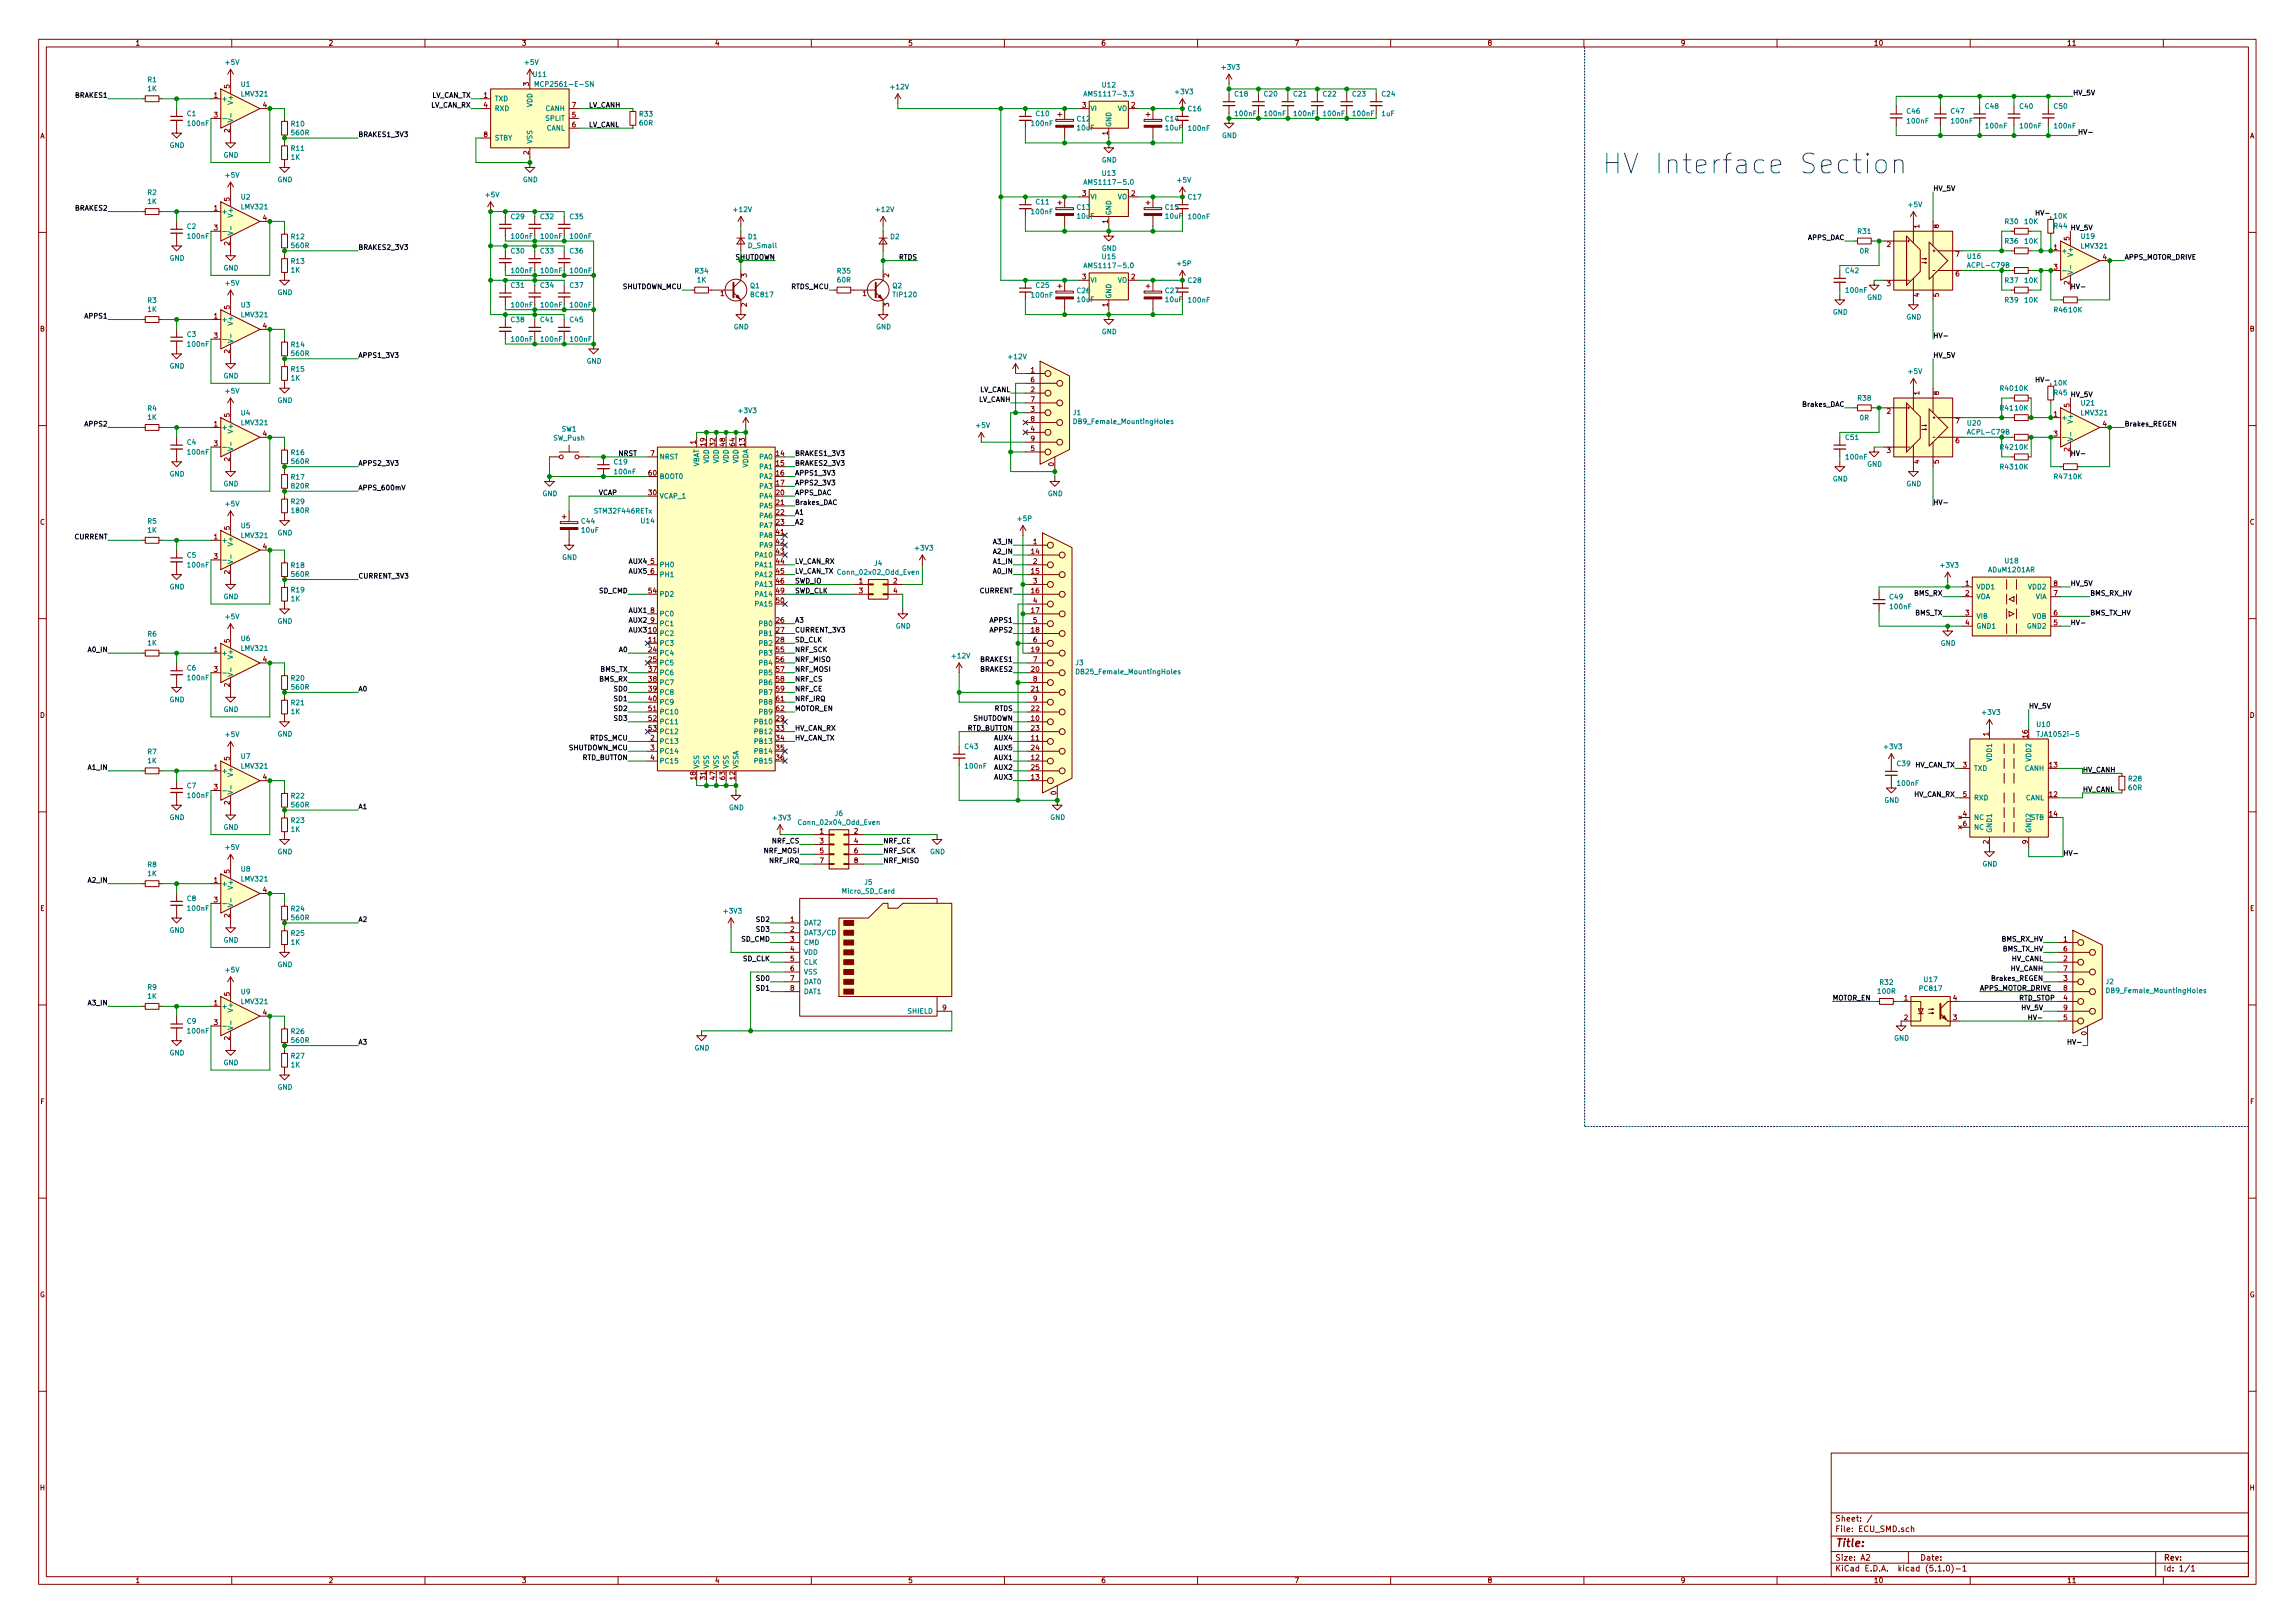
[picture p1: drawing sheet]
<svg xmlns="http://www.w3.org/2000/svg" width="594mm" height="420mm" viewBox="0 0 594 420" stroke-linecap="round" stroke-linejoin="round" font-family="sans-serif">
<defs><g id="words">
<text font-size="7.1" fill="#0000c2" x="414.7" y="45">HV Interface Section</text>
<text font-size="2.8" fill="#840000" x="475" y="400.4">Title:</text>
<g font-size="2.1" fill="#840000">
<text x="475" y="393.9">Sheet: /</text>
<text x="475" y="396.6">File: ECU_SMD.sch</text>
<text x="475" y="406.8">KiCad E.D.A. kicad (5.1.0)-1</text>
<text x="475" y="404">Size: A2</text>
<text x="497" y="404">Date:</text>
<text x="560" y="404">Rev:</text>
<text x="560" y="406.8">Id: 1/1</text>
</g>
<g font-size="1.8" fill="#840000">
<text x="35" y="11.8">1</text>
<text x="85" y="11.8">2</text>
<text x="135" y="11.8">3</text>
<text x="185" y="11.8">4</text>
<text x="235" y="11.8">5</text>
<text x="285" y="11.8">6</text>
<text x="335" y="11.8">7</text>
<text x="385" y="11.8">8</text>
<text x="435" y="11.8">9</text>
<text x="485" y="11.8">10</text>
<text x="535" y="11.8">11</text>
<text x="59.4" y="22.9" transform="rotate(-90 59.4 22.9)">5</text>
<text x="136.9" y="22.2" transform="rotate(-90 136.9 22.2)">3</text>
<text x="55.4" y="25.3">1</text>
<text x="68.1" y="27.9">4</text>
<text x="125.2" y="25.3">1</text>
<text x="125.2" y="27.9">4</text>
<text x="148.1" y="27.9">7</text>
<text x="280.2" y="27.9">3</text>
<text x="292.9" y="27.9">2</text>
<text x="10.4" y="35.8">A</text>
<text x="55.4" y="30.4">3</text>
<text x="59.4" y="34.3" transform="rotate(-90 59.4 34.3)">2</text>
<text x="125.2" y="35.5">8</text>
<text x="148.1" y="30.4">5</text>
<text x="148.1" y="32.9">6</text>
<text x="286.8" y="34.9" transform="rotate(-90 286.8 34.9)">1</text>
<text x="582.4" y="35.8">A</text>
<text x="136.9" y="40" transform="rotate(-90 136.9 40)">2</text>
<text x="59.4" y="52.1" transform="rotate(-90 59.4 52.1)">5</text>
<text x="280.2" y="50.7">3</text>
<text x="292.9" y="50.7">2</text>
<text x="55.4" y="54.5">1</text>
<text x="55.4" y="59.6">3</text>
<text x="68.1" y="57.1">4</text>
<text x="286.8" y="57.8" transform="rotate(-90 286.8 57.8)">1</text>
<text x="496.8" y="59.1" transform="rotate(-90 496.8 59.1)">1</text>
<text x="501.9" y="59.1" transform="rotate(-90 501.9 59.1)">8</text>
<text x="59.4" y="63.5" transform="rotate(-90 59.4 63.5)">2</text>
<text x="488.5" y="63.9">2</text>
<text x="531.6" y="64.7">1</text>
<text x="535.7" y="62.2" transform="rotate(-90 535.7 62.2)">5</text>
<text x="193.3" y="71.8" transform="rotate(-90 193.3 71.8)">3</text>
<text x="230.1" y="71.8" transform="rotate(-90 230.1 71.8)">2</text>
<text x="506.2" y="71.5">6</text>
<text x="506.2" y="66.5">7</text>
<text x="531.6" y="69.8">3</text>
<text x="544.3" y="67.2">4</text>
<text x="186.5" y="76.6">1</text>
<text x="223.3" y="76.6">1</text>
<text x="280.2" y="72.3">3</text>
<text x="292.9" y="72.3">2</text>
<text x="488.5" y="74.1">3</text>
<text x="496.8" y="76.9" transform="rotate(-90 496.8 76.9)">4</text>
<text x="501.9" y="76.9" transform="rotate(-90 501.9 76.9)">5</text>
<text x="535.7" y="73.7" transform="rotate(-90 535.7 73.7)">2</text>
<text x="55.4" y="82.5">1</text>
<text x="59.4" y="80" transform="rotate(-90 59.4 80)">5</text>
<text x="193.3" y="79.4" transform="rotate(-90 193.3 79.4)">2</text>
<text x="230.1" y="79.4" transform="rotate(-90 230.1 79.4)">3</text>
<text x="286.8" y="79.4" transform="rotate(-90 286.8 79.4)">1</text>
<text x="10.4" y="85.8">B</text>
<text x="55.4" y="87.5">3</text>
<text x="68.1" y="85">4</text>
<text x="582.4" y="85.8">B</text>
<text x="59.4" y="91.5" transform="rotate(-90 59.4 91.5)">2</text>
<text x="266.9" y="96.4">1</text>
<text x="266.9" y="101.5">2</text>
<text x="266.9" y="99">6</text>
<text x="59.4" y="108" transform="rotate(-90 59.4 108)">5</text>
<text x="266.9" y="106.6">3</text>
<text x="266.9" y="104.1">7</text>
<text x="488.5" y="107.1">2</text>
<text x="496.8" y="102.3" transform="rotate(-90 496.8 102.3)">1</text>
<text x="501.9" y="102.3" transform="rotate(-90 501.9 102.3)">8</text>
<text x="531.6" y="107.9">1</text>
<text x="535.7" y="105.4" transform="rotate(-90 535.7 105.4)">5</text>
<text x="55.4" y="110.4">1</text>
<text x="68.1" y="112.9">4</text>
<text x="266.9" y="111.7">4</text>
<text x="266.9" y="109.1">8</text>
<text x="506.2" y="109.6">7</text>
<text x="531.6" y="112.9">3</text>
<text x="544.3" y="110.4">4</text>
<text x="55.4" y="115.5">3</text>
<text x="59.4" y="119.4" transform="rotate(-90 59.4 119.4)">2</text>
<text x="168.4" y="118">7</text>
<text x="180.1" y="115" transform="rotate(-90 180.1 115)">1</text>
<text x="182.6" y="115.4" transform="rotate(-90 182.6 115.4)">19</text>
<text x="185.2" y="115.4" transform="rotate(-90 185.2 115.4)">32</text>
<text x="187.7" y="115.4" transform="rotate(-90 187.7 115.4)">48</text>
<text x="190.2" y="115.4" transform="rotate(-90 190.2 115.4)">64</text>
<text x="192.8" y="115.4" transform="rotate(-90 192.8 115.4)">13</text>
<text x="201" y="118">14</text>
<text x="266.9" y="116.8">5</text>
<text x="266.9" y="114.2">9</text>
<text x="488.5" y="117.3">3</text>
<text x="506.2" y="114.7">6</text>
<text x="535.7" y="116.9" transform="rotate(-90 535.7 116.9)">2</text>
<text x="167.9" y="123.1">60</text>
<text x="201" y="120.6">15</text>
<text x="201" y="123.1">16</text>
<text x="201" y="125.6">17</text>
<text x="272.8" y="120.7" transform="rotate(-90 272.8 120.7)">0</text>
<text x="496.8" y="120" transform="rotate(-90 496.8 120)">4</text>
<text x="501.9" y="120" transform="rotate(-90 501.9 120)">5</text>
<text x="167.9" y="128.2">30</text>
<text x="201" y="128.2">20</text>
<text x="201" y="130.7">21</text>
<text x="10.4" y="135.8">C</text>
<text x="59.4" y="137.2" transform="rotate(-90 59.4 137.2)">5</text>
<text x="201" y="133.3">22</text>
<text x="201" y="135.8">23</text>
<text x="582.4" y="135.8">C</text>
<text x="55.4" y="139.6">1</text>
<text x="68.1" y="142.2">4</text>
<text x="201" y="143.4">43</text>
<text x="201" y="138.3">41</text>
<text x="201" y="140.9">42</text>
<text x="267" y="143.4">14</text>
<text x="267.5" y="140.9">1</text>
<text x="55.4" y="144.7">3</text>
<text x="59.4" y="148.6" transform="rotate(-90 59.4 148.6)">2</text>
<text x="168.4" y="146">5</text>
<text x="168.4" y="148.5">6</text>
<text x="201" y="146">44</text>
<text x="201" y="148.5">45</text>
<text x="267" y="148.5">15</text>
<text x="267.5" y="146">2</text>
<text x="167.9" y="153.6">54</text>
<text x="201" y="151">46</text>
<text x="201" y="153.6">49</text>
<text x="222.4" y="151">1</text>
<text x="222.4" y="153.6">3</text>
<text x="231.3" y="151">2</text>
<text x="231.3" y="153.6">4</text>
<text x="267" y="153.6">16</text>
<text x="267.5" y="151">3</text>
<text x="508.8" y="151.7">1</text>
<text x="508.8" y="154.2">2</text>
<text x="531.6" y="154.2">7</text>
<text x="531.6" y="151.7">8</text>
<text x="168.4" y="158.7">8</text>
<text x="168.4" y="161.2">9</text>
<text x="201" y="156.1">50</text>
<text x="201" y="161.2">26</text>
<text x="267" y="158.7">17</text>
<text x="267.5" y="156.1">4</text>
<text x="267.5" y="161.2">5</text>
<text x="508.8" y="159.3">3</text>
<text x="508.8" y="161.8">4</text>
<text x="531.6" y="161.8">5</text>
<text x="531.6" y="159.3">6</text>
<text x="59.4" y="166.4" transform="rotate(-90 59.4 166.4)">5</text>
<text x="167.9" y="163.7">10</text>
<text x="167.9" y="166.3">11</text>
<text x="201" y="163.7">27</text>
<text x="201" y="166.3">28</text>
<text x="267" y="163.7">18</text>
<text x="267.5" y="166.3">6</text>
<text x="55.4" y="168.8">1</text>
<text x="55.4" y="173.9">3</text>
<text x="68.1" y="171.4">4</text>
<text x="167.9" y="168.8">24</text>
<text x="167.9" y="171.4">25</text>
<text x="167.9" y="173.9">37</text>
<text x="201" y="168.8">55</text>
<text x="201" y="171.4">56</text>
<text x="201" y="173.9">57</text>
<text x="267" y="168.8">19</text>
<text x="267" y="173.9">20</text>
<text x="267.5" y="171.4">7</text>
<text x="59.4" y="177.8" transform="rotate(-90 59.4 177.8)">2</text>
<text x="167.9" y="176.4">38</text>
<text x="167.9" y="179">39</text>
<text x="201" y="176.4">58</text>
<text x="201" y="179">59</text>
<text x="267" y="179">21</text>
<text x="267.5" y="176.4">8</text>
<text x="10.4" y="185.8">D</text>
<text x="167.9" y="184.1">51</text>
<text x="167.9" y="181.5">40</text>
<text x="201" y="181.5">61</text>
<text x="201" y="184.1">62</text>
<text x="267" y="184.1">22</text>
<text x="267.5" y="181.5">9</text>
<text x="582.4" y="185.8">D</text>
<text x="167.9" y="186.6">52</text>
<text x="167.9" y="189.1">53</text>
<text x="168.4" y="191.7">2</text>
<text x="201" y="186.6">29</text>
<text x="201" y="189.1">33</text>
<text x="201" y="191.7">34</text>
<text x="267" y="186.6">10</text>
<text x="267" y="191.7">11</text>
<text x="267" y="189.1">23</text>
<text x="514.7" y="190.5" transform="rotate(-90 514.7 190.5)">1</text>
<text x="524.9" y="191" transform="rotate(-90 524.9 191)">16</text>
<text x="59.4" y="196.9" transform="rotate(-90 59.4 196.9)">5</text>
<text x="168.4" y="194.2">3</text>
<text x="168.4" y="196.8">4</text>
<text x="201" y="194.2">35</text>
<text x="201" y="196.8">36</text>
<text x="267" y="196.8">12</text>
<text x="267" y="194.2">24</text>
<text x="55.4" y="199.3">1</text>
<text x="68.1" y="201.8">4</text>
<text x="180.1" y="201.8" transform="rotate(-90 180.1 201.8)">18</text>
<text x="182.6" y="201.8" transform="rotate(-90 182.6 201.8)">31</text>
<text x="185.2" y="201.8" transform="rotate(-90 185.2 201.8)">47</text>
<text x="187.7" y="201.8" transform="rotate(-90 187.7 201.8)">63</text>
<text x="190.2" y="201.8" transform="rotate(-90 190.2 201.8)">12</text>
<text x="267" y="201.8">13</text>
<text x="267" y="199.3">25</text>
<text x="508.2" y="198.7">3</text>
<text x="530.5" y="198.7">13</text>
<text x="55.4" y="204.4">3</text>
<text x="59.4" y="208.3" transform="rotate(-90 59.4 208.3)">2</text>
<text x="273.4" y="205.8" transform="rotate(-90 273.4 205.8)">0</text>
<text x="508.2" y="206.3">5</text>
<text x="530.5" y="206.3">12</text>
<text x="212.2" y="215.8">1</text>
<text x="221.1" y="215.8">2</text>
<text x="508.2" y="211.4">4</text>
<text x="508.2" y="213.9">6</text>
<text x="530.5" y="211.4">14</text>
<text x="212.2" y="218.4">3</text>
<text x="212.2" y="220.9">5</text>
<text x="221.1" y="218.4">4</text>
<text x="221.1" y="220.9">6</text>
<text x="514.7" y="218.5" transform="rotate(-90 514.7 218.5)">2</text>
<text x="524.9" y="218.5" transform="rotate(-90 524.9 218.5)">9</text>
<text x="59.4" y="226.1" transform="rotate(-90 59.4 226.1)">5</text>
<text x="212.2" y="223.4">7</text>
<text x="221.1" y="223.4">8</text>
<text x="55.4" y="228.5">1</text>
<text x="55.4" y="233.6">3</text>
<text x="68.1" y="231.1">4</text>
<text x="10.4" y="235.8">E</text>
<text x="59.4" y="237.5" transform="rotate(-90 59.4 237.5)">2</text>
<text x="204.6" y="238.7">1</text>
<text x="582.4" y="235.8">E</text>
<text x="204.6" y="241.2">2</text>
<text x="204.6" y="243.8">3</text>
<text x="534.2" y="243.8">1</text>
<text x="204.6" y="246.3">4</text>
<text x="204.6" y="248.8">5</text>
<text x="204.6" y="251.4">6</text>
<text x="534.2" y="248.8">2</text>
<text x="534.2" y="246.3">6</text>
<text x="534.2" y="251.4">7</text>
<text x="59.4" y="257.8" transform="rotate(-90 59.4 257.8)">5</text>
<text x="204.6" y="253.9">7</text>
<text x="204.6" y="256.5">8</text>
<text x="534.2" y="253.9">3</text>
<text x="534.2" y="256.5">8</text>
<text x="55.4" y="260.3">1</text>
<text x="68.1" y="262.8">4</text>
<text x="244" y="261.5">9</text>
<text x="492.9" y="259">1</text>
<text x="505.6" y="259">4</text>
<text x="534.2" y="259">4</text>
<text x="534.2" y="261.5">9</text>
<text x="55.4" y="265.3">3</text>
<text x="59.4" y="269.3" transform="rotate(-90 59.4 269.3)">2</text>
<text x="492.9" y="264.1">2</text>
<text x="505.6" y="264.1">3</text>
<text x="534.2" y="264.1">5</text>
<text x="540.1" y="268" transform="rotate(-90 540.1 268)">0</text>
<text x="10.5" y="285.8">F</text>
<text x="582.5" y="285.8">F</text>
<text x="10.3" y="335.8">G</text>
<text x="582.3" y="335.8">G</text>
<text x="10.4" y="385.8">H</text>
<text x="582.4" y="385.8">H</text>
<text x="35" y="409.8">1</text>
<text x="85" y="409.8">2</text>
<text x="135" y="409.8">3</text>
<text x="185" y="409.8">4</text>
<text x="235" y="409.8">5</text>
<text x="285" y="409.8">6</text>
<text x="335" y="409.8">7</text>
<text x="385" y="409.8">8</text>
<text x="435" y="409.8">9</text>
<text x="485" y="409.8">10</text>
<text x="535" y="409.8">11</text>
</g>
<g font-size="1.8" fill="#008484">
<text x="58.5" y="16.8">+5V</text>
<text x="135.9" y="16.8">+5V</text>
<text x="38.3" y="21.3">R1</text>
<text x="38.3" y="23.6">1K</text>
<text x="62.5" y="22.4">U1</text>
<text x="138.1" y="19.9">U11</text>
<text x="139.7" y="22.4">MCP2561-E-SN</text>
<text x="230.7" y="23.1">+12V</text>
<text x="285.4" y="22.6">U12</text>
<text x="316.4" y="18.1">+3V3</text>
<text x="57.3" y="26.2">+</text>
<text x="60.3" y="26.6" transform="rotate(-90 60.3 26.6)">V+</text>
<text x="62.6" y="25">LMV321</text>
<text x="128" y="26.2">TXD</text>
<text x="128" y="28.7">RXD</text>
<text x="137.8" y="27.8" transform="rotate(-90 137.8 27.8)">VDD</text>
<text x="141.2" y="28.7">CANH</text>
<text x="281.6" y="25">AMS1117-3.3</text>
<text x="282.2" y="28.7">VI</text>
<text x="289.3" y="28.7">VO</text>
<text x="304.4" y="24.4">+3V3</text>
<text x="307.6" y="28.8">C16</text>
<text x="319.7" y="25">C18</text>
<text x="327.3" y="25">C20</text>
<text x="334.9" y="25">C21</text>
<text x="342.5" y="25">C22</text>
<text x="350.2" y="25">C23</text>
<text x="357.8" y="25">C24</text>
<text x="493.7" y="29.4">C46</text>
<text x="505.1" y="29.4">C47</text>
<text x="514" y="28.2">C48</text>
<text x="522.9" y="28.2">C40</text>
<text x="531.8" y="28.2">C50</text>
<text x="48.5" y="30.1">C1</text>
<text x="48.7" y="32.6">100nF</text>
<text x="75.4" y="32.7">R10</text>
<text x="75.6" y="35">560R</text>
<text x="141.3" y="31.3">SPLIT</text>
<text x="141.4" y="33.8">CANL</text>
<text x="165.6" y="30.2">R33</text>
<text x="165.6" y="32.5">60R</text>
<text x="267.2" y="32.6">100nF</text>
<text x="268.2" y="30.1">C10</text>
<text x="278.9" y="31.4">C12</text>
<text x="278.9" y="33.7">10uF</text>
<text x="287.7" y="32.9" transform="rotate(-90 287.7 32.9)">GND</text>
<text x="301.7" y="31.4">C14</text>
<text x="301.8" y="33.7">10uF</text>
<text x="307.8" y="33.9">100nF</text>
<text x="316.3" y="35.7">GND</text>
<text x="319.9" y="30.1">100nF</text>
<text x="327.5" y="30.1">100nF</text>
<text x="335.1" y="30.1">100nF</text>
<text x="342.7" y="30.1">100nF</text>
<text x="350.3" y="30.1">100nF</text>
<text x="357.7" y="30.1">1uF</text>
<text x="493.9" y="32">100nF</text>
<text x="505.3" y="32">100nF</text>
<text x="514.2" y="33.2">100nF</text>
<text x="523.1" y="33.2">100nF</text>
<text x="532" y="33.2">100nF</text>
<text x="43.9" y="38.3">GND</text>
<text x="57.9" y="40.8">GND</text>
<text x="75.4" y="41.4">1K</text>
<text x="75.4" y="39.1">R11</text>
<text x="128" y="36.4">STBY</text>
<text x="137.8" y="37.3" transform="rotate(-90 137.8 37.3)">VSS</text>
<text x="58.5" y="46">+5V</text>
<text x="71.8" y="47.2">GND</text>
<text x="135.3" y="47.2">GND</text>
<text x="281.6" y="47.8">AMS1117-5.0</text>
<text x="285.2" y="42.1">GND</text>
<text x="285.4" y="45.5">U13</text>
<text x="304.9" y="47.3">+5V</text>
<text x="38.3" y="50.5">R2</text>
<text x="38.3" y="52.8">1K</text>
<text x="62.5" y="51.7">U2</text>
<text x="125.8" y="51.1">+5V</text>
<text x="268.2" y="52.9">C11</text>
<text x="282.2" y="51.6">VI</text>
<text x="289.3" y="51.6">VO</text>
<text x="307.6" y="51.7">C17</text>
<text x="494.1" y="53.6">+5V</text>
<text x="48.5" y="59.3">C2</text>
<text x="57.3" y="55.4">+</text>
<text x="60.3" y="55.8" transform="rotate(-90 60.3 55.8)">V+</text>
<text x="62.6" y="54.2">LMV321</text>
<text x="132.4" y="56.7">C29</text>
<text x="140" y="56.7">C32</text>
<text x="147.6" y="56.7">C35</text>
<text x="190.1" y="54.9">+12V</text>
<text x="226.9" y="54.9">+12V</text>
<text x="267.2" y="55.5">100nF</text>
<text x="278.9" y="54.3">C13</text>
<text x="278.9" y="56.6">10uF</text>
<text x="287.7" y="55.8" transform="rotate(-90 287.7 55.8)">GND</text>
<text x="301.7" y="54.3">C15</text>
<text x="301.8" y="56.6">10uF</text>
<text x="307.8" y="56.7">100nF</text>
<text x="519.1" y="58">R30</text>
<text x="524.2" y="58">10K</text>
<text x="531.7" y="59.1">R44</text>
<text x="531.7" y="56.6">10K</text>
<text x="48.7" y="61.8">100nF</text>
<text x="75.4" y="61.9">R12</text>
<text x="75.6" y="64.2">560R</text>
<text x="132.4" y="65.6">C30</text>
<text x="132.5" y="61.8">100nF</text>
<text x="140" y="65.6">C33</text>
<text x="140.2" y="61.8">100nF</text>
<text x="147.6" y="65.6">C36</text>
<text x="147.8" y="61.8">100nF</text>
<text x="193.7" y="61.9">D1</text>
<text x="193.9" y="64.2">D_Small</text>
<text x="230.5" y="61.9">D2</text>
<text x="285.2" y="64.9">GND</text>
<text x="481" y="60.5">R31</text>
<text x="481.5" y="65.6">0R</text>
<text x="519.1" y="63.1">R36</text>
<text x="524.2" y="63.1">10K</text>
<text x="533.5" y="65.6">+</text>
<text x="538.8" y="61.8">U19</text>
<text x="538.8" y="64.4">LMV321</text>
<text x="43.9" y="67.5">GND</text>
<text x="57.9" y="70">GND</text>
<text x="75.4" y="70.6">1K</text>
<text x="75.4" y="68.3">R13</text>
<text x="132.5" y="70.7">100nF</text>
<text x="140.2" y="70.7">100nF</text>
<text x="147.8" y="70.7">100nF</text>
<text x="180" y="70.8">R34</text>
<text x="216.8" y="70.8">R35</text>
<text x="281.6" y="69.4">AMS1117-5.0</text>
<text x="285.4" y="67.1">U15</text>
<text x="304.9" y="68.9">+5P</text>
<text x="477.8" y="70.7">C42</text>
<text x="509.4" y="67">U16</text>
<text x="509.8" y="69.3">ACPL-C79B</text>
<text x="536.6" y="66" transform="rotate(-90 536.6 66)">V+</text>
<text x="58.5" y="73.9">+5V</text>
<text x="71.8" y="76.4">GND</text>
<text x="132.4" y="74.5">C31</text>
<text x="140" y="74.5">C34</text>
<text x="147.6" y="74.5">C37</text>
<text x="180.5" y="73.1">1K</text>
<text x="194.3" y="74.6">Q1</text>
<text x="194.5" y="76.9">BC817</text>
<text x="216.8" y="73.1">60R</text>
<text x="231.1" y="74.6">Q2</text>
<text x="231.4" y="76.9">TIP120</text>
<text x="267.2" y="77.1">100nF</text>
<text x="268.2" y="74.5">C25</text>
<text x="278.9" y="75.9">C26</text>
<text x="282.2" y="73.2">VI</text>
<text x="287.7" y="77.4" transform="rotate(-90 287.7 77.4)">GND</text>
<text x="289.3" y="73.2">VO</text>
<text x="301.7" y="75.9">C27</text>
<text x="307.6" y="73.2">C28</text>
<text x="478" y="75.8">100nF</text>
<text x="483.3" y="77.6">GND</text>
<text x="519.1" y="73.2">R37</text>
<text x="524.2" y="73.2">10K</text>
<text x="38.3" y="78.4">R3</text>
<text x="38.3" y="80.7">1K</text>
<text x="57.3" y="83.4">+</text>
<text x="60.3" y="83.8" transform="rotate(-90 60.3 83.8)">V+</text>
<text x="62.5" y="79.6">U3</text>
<text x="62.6" y="82.1">LMV321</text>
<text x="132.4" y="83.4">C38</text>
<text x="132.5" y="79.6">100nF</text>
<text x="140" y="83.4">C41</text>
<text x="140.2" y="79.6">100nF</text>
<text x="147.6" y="83.4">C45</text>
<text x="147.8" y="79.6">100nF</text>
<text x="278.9" y="78.2">10uF</text>
<text x="301.8" y="78.2">10uF</text>
<text x="307.8" y="78.3">100nF</text>
<text x="474.4" y="81.4">GND</text>
<text x="493.5" y="82.7">GND</text>
<text x="519.1" y="78.3">R39</text>
<text x="524.2" y="78.3">10K</text>
<text x="531.8" y="80.9">R46</text>
<text x="535.6" y="80.9">10K</text>
<text x="48.5" y="87.2">C3</text>
<text x="48.7" y="89.8">100nF</text>
<text x="75.4" y="89.9">R14</text>
<text x="132.5" y="88.5">100nF</text>
<text x="140.2" y="88.5">100nF</text>
<text x="147.8" y="88.5">100nF</text>
<text x="189.9" y="85.3">GND</text>
<text x="226.8" y="85.3">GND</text>
<text x="285.2" y="86.5">GND</text>
<text x="43.9" y="95.4">GND</text>
<text x="75.6" y="92.2">560R</text>
<text x="151.8" y="94.1">GND</text>
<text x="261.2" y="93">+12V</text>
<text x="57.9" y="98">GND</text>
<text x="58.5" y="101.9">+5V</text>
<text x="75.4" y="98.5">1K</text>
<text x="75.4" y="96.2">R15</text>
<text x="494.1" y="96.8">+5V</text>
<text x="517.8" y="101.2">R40</text>
<text x="521.6" y="101.2">10K</text>
<text x="531.7" y="99.8">10K</text>
<text x="38.3" y="106.4">R4</text>
<text x="62.5" y="107.5">U4</text>
<text x="71.8" y="104.3">GND</text>
<text x="191.3" y="107">+3V3</text>
<text x="277.8" y="107.5">J1</text>
<text x="481" y="103.7">R38</text>
<text x="517.8" y="106.3">R41</text>
<text x="521.6" y="106.3">10K</text>
<text x="531.7" y="102.3">R45</text>
<text x="538.8" y="105">U21</text>
<text x="538.8" y="107.5">LMV321</text>
<text x="38.3" y="108.7">1K</text>
<text x="57.3" y="111.3">+</text>
<text x="60.3" y="111.7" transform="rotate(-90 60.3 111.7)">V+</text>
<text x="62.6" y="110.1">LMV321</text>
<text x="145.4" y="111.7">SW1</text>
<text x="252.8" y="110.8">+5V</text>
<text x="278.6" y="109.8">DB9_Female_MountingHoles</text>
<text x="477.8" y="113.9">C51</text>
<text x="481.5" y="108.8">0R</text>
<text x="509.4" y="110.2">U20</text>
<text x="509.8" y="112.5">ACPL-C79B</text>
<text x="533.5" y="108.8">+</text>
<text x="536.6" y="109.2" transform="rotate(-90 536.6 109.2)">V+</text>
<text x="48.5" y="115.2">C4</text>
<text x="48.7" y="117.7">100nF</text>
<text x="75.4" y="117.8">R16</text>
<text x="143.3" y="114">SW_Push</text>
<text x="170.7" y="118.9">NRST</text>
<text x="183.5" y="120" transform="rotate(-90 183.5 120)">VDD</text>
<text x="186.1" y="120" transform="rotate(-90 186.1 120)">VDD</text>
<text x="188.6" y="120" transform="rotate(-90 188.6 120)">VDD</text>
<text x="191.1" y="120" transform="rotate(-90 191.1 120)">VDD</text>
<text x="196.7" y="118.9">PA0</text>
<text x="478" y="119">100nF</text>
<text x="517.8" y="116.4">R42</text>
<text x="521.6" y="116.4">10K</text>
<text x="43.9" y="123.4">GND</text>
<text x="57.9" y="125.9">GND</text>
<text x="75.4" y="124.1">R17</text>
<text x="75.6" y="120.1">560R</text>
<text x="159" y="120.2">C19</text>
<text x="159.2" y="122.8">100nF</text>
<text x="170.7" y="124">BOOT0</text>
<text x="181" y="121.1" transform="rotate(-90 181 121.1)">VBAT</text>
<text x="193.7" y="121.3" transform="rotate(-90 193.7 121.3)">VDDA</text>
<text x="196.7" y="121.5">PA1</text>
<text x="196.7" y="124">PA2</text>
<text x="474.4" y="124.6">GND</text>
<text x="483.3" y="120.8">GND</text>
<text x="493.5" y="125.9">GND</text>
<text x="517.8" y="121.5">R43</text>
<text x="521.6" y="121.5">10K</text>
<text x="531.8" y="124">R47</text>
<text x="535.6" y="124">10K</text>
<text x="58.5" y="131.1">+5V</text>
<text x="75.4" y="130.5">R29</text>
<text x="75.6" y="126.5">820R</text>
<text x="140.4" y="128.4">GND</text>
<text x="170.7" y="129.1">VCAP_1</text>
<text x="196.7" y="126.5">PA3</text>
<text x="196.7" y="129.1">PA4</text>
<text x="196.7" y="131.6">PA5</text>
<text x="271.2" y="128.4">GND</text>
<text x="38.3" y="135.6">R5</text>
<text x="38.3" y="137.9">1K</text>
<text x="62.5" y="136.7">U5</text>
<text x="75.6" y="132.8">180R</text>
<text x="150.6" y="135.6">C44</text>
<text x="150.6" y="137.9">10uF</text>
<text x="154.2" y="132.9">STM32F446RETx</text>
<text x="166" y="135.5">U14</text>
<text x="196.7" y="134.2">PA6</text>
<text x="196.7" y="136.7">PA7</text>
<text x="263.6" y="134.9">+5P</text>
<text x="57.3" y="140.5">+</text>
<text x="60.3" y="140.9" transform="rotate(-90 60.3 140.9)">V+</text>
<text x="62.6" y="139.3">LMV321</text>
<text x="71.8" y="138.6">GND</text>
<text x="196.7" y="139.2">PA8</text>
<text x="196.7" y="141.8">PA9</text>
<text x="237.1" y="142.5">+3V3</text>
<text x="48.5" y="144.4">C5</text>
<text x="48.7" y="146.9">100nF</text>
<text x="75.4" y="147">R18</text>
<text x="75.6" y="149.3">560R</text>
<text x="145.5" y="144.9">GND</text>
<text x="170.7" y="146.9">PH0</text>
<text x="170.7" y="149.4">PH1</text>
<text x="195.7" y="144.3">PA10</text>
<text x="195.7" y="146.9">PA11</text>
<text x="195.7" y="149.4">PA12</text>
<text x="217.3" y="148.8">Conn_02x02_Odd_Even</text>
<text x="226.4" y="146.5">J4</text>
<text x="502.5" y="147">+3V3</text>
<text x="514.9" y="148.1">ADuM1201AR</text>
<text x="519.1" y="145.8">U18</text>
<text x="43.9" y="152.6">GND</text>
<text x="57.9" y="155.1">GND</text>
<text x="75.4" y="155.7">1K</text>
<text x="75.4" y="153.4">R19</text>
<text x="170.7" y="154.5">PD2</text>
<text x="195.7" y="151.9">PA13</text>
<text x="195.7" y="154.5">PA14</text>
<text x="489.2" y="155.2">C49</text>
<text x="511.6" y="152.6">VDD1</text>
<text x="511.6" y="155.1">VOA</text>
<text x="525.1" y="152.6">VDD2</text>
<text x="526.9" y="155.1">VIA</text>
<text x="58.5" y="160.3">+5V</text>
<text x="71.8" y="161.5">GND</text>
<text x="170.7" y="159.6">PC0</text>
<text x="195.7" y="157">PA15</text>
<text x="489.4" y="157.7">100nF</text>
<text x="511.6" y="160.2">VIB</text>
<text x="526" y="160.2">VOB</text>
<text x="38.3" y="164.8">R6</text>
<text x="38.3" y="167.1">1K</text>
<text x="62.5" y="166">U6</text>
<text x="170.7" y="162.1">PC1</text>
<text x="170.7" y="164.6">PC2</text>
<text x="170.7" y="167.2">PC3</text>
<text x="196.7" y="162.1">PB0</text>
<text x="196.7" y="164.6">PB1</text>
<text x="196.7" y="167.2">PB2</text>
<text x="231.9" y="162.7">GND</text>
<text x="502.4" y="167.2">GND</text>
<text x="511.6" y="162.7">GND1</text>
<text x="524.9" y="162.7">GND2</text>
<text x="48.5" y="173.6">C6</text>
<text x="57.3" y="169.7">+</text>
<text x="60.3" y="170.1" transform="rotate(-90 60.3 170.1)">V+</text>
<text x="62.6" y="168.5">LMV321</text>
<text x="170.7" y="169.7">PC4</text>
<text x="170.7" y="172.3">PC5</text>
<text x="196.7" y="169.7">PB3</text>
<text x="196.7" y="172.3">PB4</text>
<text x="246.6" y="170.5">+12V</text>
<text x="278.5" y="172.2">J3</text>
<text x="48.7" y="176.1">100nF</text>
<text x="75.4" y="176.2">R20</text>
<text x="75.6" y="178.5">560R</text>
<text x="170.7" y="174.8">PC6</text>
<text x="170.7" y="177.3">PC7</text>
<text x="170.7" y="179.9">PC8</text>
<text x="196.7" y="174.8">PB5</text>
<text x="196.7" y="177.3">PB6</text>
<text x="196.7" y="179.9">PB7</text>
<text x="279.4" y="174.5">DB25_Female_MountingHoles</text>
<text x="43.9" y="181.8">GND</text>
<text x="57.9" y="184.3">GND</text>
<text x="75.4" y="184.9">1K</text>
<text x="75.4" y="182.6">R21</text>
<text x="170.7" y="185">PC10</text>
<text x="170.7" y="182.4">PC9</text>
<text x="196.7" y="182.4">PB8</text>
<text x="196.7" y="185">PB9</text>
<text x="513.3" y="185.1">+3V3</text>
<text x="58.5" y="190.8">+5V</text>
<text x="71.8" y="190.7">GND</text>
<text x="170.7" y="187.5">PC11</text>
<text x="170.7" y="190">PC12</text>
<text x="195.7" y="187.5">PB10</text>
<text x="195.7" y="190">PB12</text>
<text x="527.3" y="188.2">U10</text>
<text x="528.1" y="190.7">TJA1052i-5</text>
<text x="38.3" y="195.3">R7</text>
<text x="38.3" y="197.6">1K</text>
<text x="62.5" y="196.4">U7</text>
<text x="170.7" y="192.6">PC13</text>
<text x="170.7" y="195.1">PC14</text>
<text x="170.7" y="197.7">PC15</text>
<text x="195.7" y="192.6">PB13</text>
<text x="195.7" y="195.1">PB14</text>
<text x="195.7" y="197.7">PB15</text>
<text x="249.8" y="193.9">C43</text>
<text x="487.9" y="193.9">+3V3</text>
<text x="515.6" y="197" transform="rotate(-90 515.6 197)">VDD1</text>
<text x="525.8" y="197" transform="rotate(-90 525.8 197)">VDD2</text>
<text x="57.3" y="200.2">+</text>
<text x="60.3" y="200.6" transform="rotate(-90 60.3 200.6)">V+</text>
<text x="62.6" y="199">LMV321</text>
<text x="181" y="199.1" transform="rotate(-90 181 199.1)">VSS</text>
<text x="183.5" y="199.1" transform="rotate(-90 183.5 199.1)">VSS</text>
<text x="186.1" y="199.1" transform="rotate(-90 186.1 199.1)">VSS</text>
<text x="188.6" y="199.1" transform="rotate(-90 188.6 199.1)">VSS</text>
<text x="191.1" y="199.1" transform="rotate(-90 191.1 199.1)">VSSA</text>
<text x="250" y="199">100nF</text>
<text x="491.1" y="198.3">C39 HV_CAN_TX</text>
<text x="491.3" y="203.4">100nF</text>
<text x="510.9" y="199.6">TXD</text>
<text x="524.1" y="199.6">CANH</text>
<text x="551.1" y="202.3">R28</text>
<text x="48.5" y="204.1">C7</text>
<text x="48.7" y="206.6">100nF</text>
<text x="75.4" y="206.7">R22</text>
<text x="75.6" y="209">560R</text>
<text x="188.7" y="209.7">GND</text>
<text x="487.8" y="207.8">GND</text>
<text x="510.9" y="207.2">RXD</text>
<text x="524.3" y="207.2">CANL</text>
<text x="551.1" y="204.6">60R</text>
<text x="43.9" y="212.3">GND</text>
<text x="57.9" y="214.8">GND</text>
<text x="75.4" y="215.4">1K</text>
<text x="75.4" y="213">R23</text>
<text x="200.2" y="212.4">+3V3</text>
<text x="207.1" y="213.6">Conn_02x04_Odd_Even</text>
<text x="216.2" y="211.2">J6</text>
<text x="271.9" y="212.3">GND</text>
<text x="510.9" y="212.3">NC</text>
<text x="510.9" y="214.8">NC</text>
<text x="515.6" y="215.7" transform="rotate(-90 515.6 215.7)">GND1</text>
<text x="525.7" y="212.3">STB</text>
<text x="525.8" y="215.7" transform="rotate(-90 525.8 215.7)">GND2</text>
<text x="58.5" y="220">+5V</text>
<text x="71.8" y="221.1">GND</text>
<text x="240.7" y="221.1">GND</text>
<text x="38.3" y="224.5">R8</text>
<text x="38.3" y="226.8">1K</text>
<text x="62.5" y="225.6">U8</text>
<text x="513.2" y="224.3">GND</text>
<text x="48.5" y="233.3">C8</text>
<text x="57.3" y="229.4">+</text>
<text x="60.3" y="229.8" transform="rotate(-90 60.3 229.8)">V+</text>
<text x="62.6" y="228.2">LMV321</text>
<text x="218.2" y="231.3">Micro_SD_Card</text>
<text x="223.8" y="229">J5</text>
<text x="48.7" y="235.8">100nF</text>
<text x="75.4" y="235.9">R24</text>
<text x="75.6" y="238.2">560R</text>
<text x="187.5" y="236.5">+3V3</text>
<text x="208" y="239.6">DAT2</text>
<text x="43.9" y="241.5">GND</text>
<text x="57.9" y="244">GND</text>
<text x="75.4" y="244.6">1K</text>
<text x="75.4" y="242.3">R25</text>
<text x="208" y="242.1">DAT3/CD</text>
<text x="208" y="244.6">CMD</text>
<text x="58.5" y="251.7">+5V</text>
<text x="71.8" y="250.4">GND</text>
<text x="208" y="247.2">VDD</text>
<text x="208" y="249.7">CLK</text>
<text x="38.3" y="256.2">R9</text>
<text x="62.5" y="257.4">U9</text>
<text x="208" y="252.3">VSS</text>
<text x="208" y="254.8">DAT0</text>
<text x="208" y="257.3">DAT1</text>
<text x="486.2" y="257.3">100R</text>
<text x="486.7" y="255">R32</text>
<text x="497.1" y="256.5">PC817</text>
<text x="498.1" y="254.2">U17</text>
<text x="545.2" y="254.8">J2</text>
<text x="545.9" y="257.1">DB9_Female_MountingHoles</text>
<text x="38.3" y="258.5">1K</text>
<text x="57.3" y="261.2">+</text>
<text x="60.3" y="261.6" transform="rotate(-90 60.3 261.6)">V+</text>
<text x="62.6" y="259.9">LMV321</text>
<text x="235.1" y="262.4">SHIELD</text>
<text x="48.5" y="265">C9</text>
<text x="48.7" y="267.6">100nF</text>
<text x="75.4" y="267.7">R26</text>
<text x="75.6" y="270">560R</text>
<text x="490.3" y="269.4">GND</text>
<text x="43.9" y="273.2">GND</text>
<text x="57.9" y="275.8">GND</text>
<text x="75.4" y="274">R27</text>
<text x="179.8" y="271.9">GND</text>
<text x="75.4" y="276.3">1K</text>
<text x="71.8" y="282.1">GND</text>
</g>
<g font-size="1.8">
<text x="19.5" y="25.3">BRAKES1</text>
<text x="111.4" y="27.9">LV_CAN_RX</text>
<text x="111.6" y="25.3">LV_CAN_TX</text>
<text x="152.4" y="27.9">LV_CANH</text>
<text x="536.6" y="24.7">HV_5V</text>
<text x="92.7" y="35.5">BRAKES1_3V3</text>
<text x="152.4" y="32.9">LV_CANL</text>
<text x="537.8" y="34.8">HV-</text>
<text x="500.4" y="49.4">HV_5V</text>
<text x="19.5" y="54.5">BRAKES2</text>
<text x="527.8" y="55.8">HV-</text>
<text x="535.9" y="59.6">HV_5V</text>
<text x="92.7" y="64.7">BRAKES2_3V3</text>
<text x="467.9" y="62.1">APPS_DAC</text>
<text x="190.2" y="67.2">SHUTDOWN</text>
<text x="232.7" y="67.2">RTDS</text>
<text x="549.9" y="67.2">APPS_MOTOR_DRIVE</text>
<text x="161.1" y="74.8">SHUTDOWN_MCU</text>
<text x="204.8" y="74.8">RTDS_MCU</text>
<text x="535.9" y="74.8">HV-</text>
<text x="22.1" y="82.5">APPS1</text>
<text x="500.4" y="87.5">HV-</text>
<text x="92.7" y="92.6">APPS1_3V3</text>
<text x="500.4" y="92.6">HV_5V</text>
<text x="253.5" y="101.5">LV_CANL</text>
<text x="527.8" y="99">HV-</text>
<text x="253.3" y="104.1">LV_CANH</text>
<text x="466.8" y="105.3">Brakes_DAC</text>
<text x="535.9" y="102.8">HV_5V</text>
<text x="22.1" y="110.4">APPS2</text>
<text x="549.9" y="110.4">Brakes_REGEN</text>
<text x="160" y="118">NRST</text>
<text x="205.7" y="118">BRAKES1_3V3</text>
<text x="535.9" y="118">HV-</text>
<text x="92.7" y="120.6">APPS2_3V3</text>
<text x="205.7" y="120.6">BRAKES2_3V3</text>
<text x="205.7" y="123.1">APPS1_3V3</text>
<text x="205.7" y="125.6">APPS2_3V3</text>
<text x="92.7" y="126.9">APPS_600mV</text>
<text x="154.9" y="128.2">VCAP</text>
<text x="205.7" y="128.2">APPS_DAC</text>
<text x="205.7" y="130.7">Brakes_DAC</text>
<text x="500.4" y="130.7">HV-</text>
<text x="205.7" y="135.8">A2</text>
<text x="205.7" y="133.3">A1</text>
<text x="19.3" y="139.6">CURRENT</text>
<text x="257.3" y="140.9">A3_IN</text>
<text x="257.3" y="143.4">A2_IN</text>
<text x="92.7" y="149.8">CURRENT_3V3</text>
<text x="162.9" y="146">AUX4</text>
<text x="162.9" y="148.5">AUX5</text>
<text x="205.7" y="146">LV_CAN_RX</text>
<text x="205.7" y="148.5">LV_CAN_TX</text>
<text x="257.3" y="146">A1_IN</text>
<text x="257.3" y="148.5">A0_IN</text>
<text x="155.1" y="153.6">SD_CMD</text>
<text x="205.7" y="151">SWD_IO</text>
<text x="205.7" y="153.6">SWD_CLK</text>
<text x="253.6" y="153.6">CURRENT</text>
<text x="495.6" y="154.2">BMS_RX</text>
<text x="535.9" y="151.7">HV_5V</text>
<text x="541" y="154.2">BMS_RX_HV</text>
<text x="162.9" y="158.7">AUX1</text>
<text x="162.9" y="161.2">AUX2</text>
<text x="205.7" y="161.2">A3</text>
<text x="256.5" y="161.2">APPS1</text>
<text x="495.8" y="159.3">BMS_TX</text>
<text x="535.9" y="161.8">HV-</text>
<text x="541" y="159.3">BMS_TX_HV</text>
<text x="162.9" y="163.7">AUX3</text>
<text x="205.7" y="163.7">CURRENT_3V3</text>
<text x="205.7" y="166.3">SD_CLK</text>
<text x="256.5" y="163.7">APPS2</text>
<text x="22.9" y="168.8">A0_IN</text>
<text x="155.4" y="173.9">BMS_TX</text>
<text x="160.3" y="168.8">A0</text>
<text x="205.7" y="168.8">NRF_SCK</text>
<text x="205.7" y="171.4">NRF_MISO</text>
<text x="205.7" y="173.9">NRF_MOSI</text>
<text x="253.8" y="171.4">BRAKES1</text>
<text x="253.8" y="173.9">BRAKES2</text>
<text x="92.7" y="179">A0</text>
<text x="155.2" y="176.4">BMS_RX</text>
<text x="159.1" y="179">SD0</text>
<text x="205.7" y="176.4">NRF_CS</text>
<text x="205.7" y="179">NRF_CE</text>
<text x="159.1" y="181.5">SD1</text>
<text x="159.1" y="184.1">SD2</text>
<text x="205.7" y="181.5">NRF_IRQ</text>
<text x="205.7" y="184.1">MOTOR_EN</text>
<text x="257.4" y="184.1">RTDS</text>
<text x="525.1" y="183.4">HV_5V</text>
<text x="152.7" y="191.7">RTDS_MCU</text>
<text x="159.1" y="186.6">SD3</text>
<text x="205.7" y="189.1">HV_CAN_RX</text>
<text x="205.7" y="191.7">HV_CAN_TX</text>
<text x="250.3" y="189.1">RTD_BUTTON</text>
<text x="251.8" y="186.6">SHUTDOWN</text>
<text x="257.5" y="191.7">AUX4</text>
<text x="147.1" y="194.2">SHUTDOWN_MCU</text>
<text x="150.6" y="196.8">RTD_BUTTON</text>
<text x="257.5" y="196.8">AUX1</text>
<text x="257.5" y="194.2">AUX5</text>
<text x="22.9" y="199.3">A1_IN</text>
<text x="257.5" y="199.3">AUX2</text>
<text x="257.5" y="201.8">AUX3</text>
<text x="92.7" y="209.5">A1</text>
<text x="495.4" y="206.3">HV_CAN_RX</text>
<text x="539.1" y="205">HV_CANL</text>
<text x="197.9" y="220.9">NRF_MOSI</text>
<text x="199.9" y="218.4">NRF_CS</text>
<text x="228.6" y="218.4">NRF_CE</text>
<text x="228.6" y="220.9">NRF_SCK</text>
<text x="534" y="221.5">HV-</text>
<text x="199.2" y="223.4">NRF_IRQ</text>
<text x="228.6" y="223.4">NRF_MISO</text>
<text x="22.9" y="228.5">A2_IN</text>
<text x="92.7" y="238.7">A2</text>
<text x="196" y="238.7">SD2</text>
<text x="191.9" y="243.8">SD_CMD</text>
<text x="196" y="241.2">SD3</text>
<text x="518.1" y="243.8">BMS_RX_HV</text>
<text x="192.3" y="248.8">SD_CLK</text>
<text x="518.3" y="246.3">BMS_TX_HV</text>
<text x="520.4" y="251.4">HV_CANH</text>
<text x="520.6" y="248.8">HV_CANL</text>
<text x="196" y="256.5">SD1</text>
<text x="196" y="253.9">SD0</text>
<text x="512.4" y="256.5">APPS_MOTOR_DRIVE</text>
<text x="515.8" y="253.9">Brakes_REGEN</text>
<text x="22.9" y="260.3">A3_IN</text>
<text x="474.3" y="259">MOTOR_EN</text>
<text x="522.6" y="259">RTD_STOP</text>
<text x="523.3" y="261.5">HV_5V</text>
<text x="525.9" y="264.1">HV-</text>
<text x="92.7" y="270.4">A3</text>
<text x="536.1" y="270.4">HV-</text>
</g>
<text font-size="1.8" fill="#008400" x="539.1" y="199.9">HV_CANH</text>
</g></defs>
<g fill="none" stroke="#840000" stroke-width=".26">
<path d="M10 10.2h574v400h-574zM12 12.2h570v396h-570zM59.7 17.9v6.4M59.7 17.9l-.8 1.3M59.7 17.9l.8 1.3M60 10.2v2M110 10.2v2M137.2 17.9v5.1M137.2 17.9l-.8 1.3M137.2 17.9l.7 1.3M160 10.2v2M210 10.2v2"/>
<path d="M260 10.2v2M310 10.2v2M318.1 19.2v2.6M318.1 19.2l-.7 1.3M318.1 19.2l.8 1.3M360 10.2v2M410 10.2v2M460 10.2v2M510 10.2v2M536.5 11.8h.8M560 10.2v2M36.8 25.6h.8"/>
<path d="M37.6 24.8h3.5v1.5h-3.5zM41.1 25.6h.8M45.7 31.2v3.3h1.3l-1.3 1.2-1.3-1.2h1.3M45.7 28.1v2M54.6 25.6h2.5M54.6 30.6h2.5M57.1 23l10.2 5.1-10.2 5.1zM59.7 31.9v5.1h1.3l-1.3 1.3-1.3-1.3h1.3M67.3 28.1h2.5M72.9 37.8h1.5v3.5h-1.5zM72.9 31.4h1.5v3.6h-1.5zM73.7 30.6v.8"/>
<path d="M73.7 35v.7M73.7 37v.8M124.5 25.6h2.5M124.5 28.1h2.5M124.5 35.7h2.5M127 23h20.3v15.3h-20.3zM137.2 38.3v2.5M147.3 30.6h2.6M147.3 28.1h2.6M147.3 33.2h2.6M163.1 28.9h1.5v3.5h-1.5zM163.8 28.1v.8"/>
<path d="M163.8 32.4v.8M232.4 24.3l-.8 1.3M232.4 24.3v2.5M232.4 24.3l.8 1.3M265.4 28.1v2M265.4 31.2v2M273.3 30.9h4.6v.5h-4.6zM273.8 29.6h1M274.3 29.1v1M275.6 28.1v2.8M275.6 32.9v2.8M279.4 28.1h2.5"/>
<path d="M281.9 26.2h10.2v7h-10.2zM287 37v1.3h1.3l-1.3 1.2-1.3-1.2h1.3M287 33.2v2.5M292.1 28.1h2.5M296.2 30.9h4.5v.5h-4.5zM296.7 29.6h1M297.2 29.1v1M298.4 28.1v2.8M298.4 32.9v2.8M306.1 25.6l-.8 1.2M306.1 25.6v4.5M306.1 31.2v2"/>
<path d="M306.1 25.6l.7 1.2M318.1 30.6v1.3h1.3l-1.3 1.3-1.2-1.3h1.2M318.1 24.3v2M318.1 27.3v2.1M325.8 24.3v2M325.8 27.3v2.1M333.4 24.3v2M333.4 27.3v2.1M341 24.3v2M341 27.3v2.1M348.6 24.3v2M348.6 27.3v2.1"/>
<path d="M356.2 24.3v2M356.2 27.3v2.1M490.9 27.5v2M490.9 30.5v2.1M502.3 27.5v2M502.3 30.5v2.1M512.4 27.5v2M512.4 30.5v2.1M521.3 27.5v2M521.3 30.5v2.1M530.2 27.5v2M530.2 30.5v2.1"/>
<path d="M36.8 54.8h.8M37.6 54h3.5v1.5h-3.5zM41.1 54.8h.8M45.7 57.3v2.1M54.6 54.8h2.5M54.6 59.9h2.5M57.1 52.2l10.2 5.1-10.2 5.1zM59.7 47.2v6.3M59.7 47.2l-.8 1.2M59.7 47.2l.8 1.2M67.3 57.3h2.5M73.7 41.3v2h1.2l-1.2 1.3-1.3-1.3h1.3"/>
<path d="M73.7 59.9v.7M127 52.2l-.8 1.3M127 52.2v2.6M127 52.2l.8 1.3M130.8 56v2.1M130.8 59.1v2M137.2 42.1v1.2h1.2l-1.2 1.3-1.3-1.3h1.3M138.4 56v2.1M138.4 59.1v2M146 56v2.1M146 59.1v2M191.8 56v2.6"/>
<path d="M191.8 59.9v5M191.8 56l-.8 1.3M191.8 56l.7 1.3M228.6 56v2.6M228.6 59.9v5M228.6 56l-.8 1.3M228.6 56l.8 1.3M265.4 51v2M265.4 54v2M273.3 53.8h4.6v.5h-4.6zM273.8 52.5h1M274.3 52v1"/>
<path d="M275.6 51v2.8M275.6 55.8v2.8M279.4 51h2.5M281.9 49.1h10.2v6.9h-10.2zM287 59.9v1.2h1.3l-1.3 1.3-1.3-1.3h1.3M287 56v2.6M292.1 51h2.5M296.2 53.8h4.5v.5h-4.5zM296.7 52.5h1M297.2 52v1M298.4 51v2.8M298.4 55.8v2.8"/>
<path d="M306.1 48.4v4.6M306.1 54v2M306.1 48.4l-.8 1.3M306.1 48.4l.7 1.3M490.2 59.9h15.3v15.2h-15.3zM495.3 54.8v8.1M495.3 54.8l-.8 1.2M495.3 54.8l.8 1.2M500.4 57.3v6.4M520.7 59.9h.8M521.5 59.1h3.5v1.5h-3.5zM525 59.9h.8"/>
<path d="M530.1 56.8h1.5v3.6h-1.5zM530.9 56v.8M535.9 59.9v3.8M10 60.2h2M45.7 60.4v3.3h1.3l-1.3 1.2-1.3-1.2h1.3M59.7 61.1v5.1h1.3l-1.3 1.3-1.3-1.3h1.3M59.7 75.1v6.3M59.7 75.1l-.8 1.3M59.7 75.1l.8 1.3M72.9 67h1.5v3.5h-1.5zM72.9 60.6h1.5v3.6h-1.5zM73.7 70.5v2.1h1.2l-1.2 1.2-1.3-1.2h1.3"/>
<path d="M73.7 64.2v.7M73.7 66.2v.8M130.8 64.9v2.1M130.8 68v2M130.8 73.8v2.1M130.8 76.9v2M138.4 64.9v2.1M138.4 68v2M138.4 73.8v2.1M138.4 76.9v2M146 64.9v2.1M146 68v2"/>
<path d="M146 73.8v2.1M146 76.9v2M179.1 75.1h.7M179.8 74.3h3.6v1.6h-3.6zM183.4 75.1h6.5M189.9 75.7l1.9 1.9v3.8h1.2l-1.2 1.3-1.3-1.3h1.3M190.8 61.6h2M191.8 61.6l1 1.6h-2zM191.8 70v2.6l-1.9 1.9M215.9 75.1h.8M216.7 74.3h3.5v1.6h-3.5zM220.2 75.1h6.5"/>
<path d="M226.7 75.7l1.9 1.9v3.8h1.3l-1.3 1.3-1.3-1.3h1.3M227.6 61.6h2M228.6 61.6l1 1.6h-2zM228.6 70v2.6l-1.9 1.9M265.4 72.6v2M265.4 75.6v2M273.3 75.4h4.6v.5h-4.6zM273.8 74.1h1M274.3 73.6v1M275.6 72.6v2.8M275.6 77.4v2.8M279.4 72.6h2.5"/>
<path d="M281.9 70.7h10.2v6.9h-10.2zM287 77.6v2.6M292.1 72.6h2.5M296.2 75.4h4.5v.5h-4.5zM296.7 74.1h1M297.2 73.6v1M298.4 72.6v2.8M298.4 77.4v2.8M306.1 70v4.6M306.1 75.6v2M306.1 70l-.8 1.3M306.1 70l.7 1.3"/>
<path d="M476.2 76.4v1.2h1.3l-1.3 1.3-1.2-1.3h1.2M476.2 70v2.1M476.2 73.1v2M480.1 62.4h.7M480.8 61.6h3.6v1.6h-3.6zM484.4 62.4h.7M485.1 72.6v1.2h1.3l-1.3 1.3-1.2-1.3h1.2M487.7 72.6h5.8M487.7 62.4h5.8M493.5 61.1l3.6 3.6v5.6l-3.6 3.5zM493.5 61.1v12.7M493.8 72.6h.5"/>
<path d="M493.8 62.4h.5M494 62.1v.6M495.3 72.1v6.8h1.3l-1.3 1.3-1.3-1.3h1.3M497.5 68h1.2M497.5 67h1.2M499.4 62.7l4.8 4.8-4.8 4.8zM500.4 71.3v6.3M500.4 70h.5M500.4 64.9h.5M500.6 64.7v.5M501.6 70h6.4M501.6 64.9h6.4"/>
<path d="M520.7 70h.8M520.7 64.9h.8M520.7 75.1h.8M521.5 64.2h3.5v1.5h-3.5zM521.5 69.3h3.5v1.5h-3.5zM521.5 74.3h3.5v1.6h-3.5zM525 70h.8M525 64.9h.8M525 75.1h.8M530.9 70h2.5M530.9 64.9h2.5M530.9 60.4v.7"/>
<path d="M533.4 62.4l10.2 5.1-10.2 5.1zM533.4 77.6h.8M534.2 76.9h3.5v1.5h-3.5zM535.9 71.3v3.8M537.7 77.6h.8M543.6 67.5h2.5M582 60.2h2M36.8 82.7h.8M37.6 82h3.5v1.5h-3.5zM41.1 82.7h.8M45.7 88.3v3.3h1.3l-1.3 1.3-1.3-1.3h1.3M45.7 85.3v2"/>
<path d="M54.6 82.7h2.5M54.6 87.8h2.5M57.1 80.2l10.2 5.1-10.2 5zM59.7 89.1v5h1.3l-1.3 1.3-1.3-1.3h1.3M67.3 85.3h2.5M72.9 94.9h1.5v3.6h-1.5zM72.9 88.6h1.5v3.5h-1.5zM73.7 98.5v2h1.2l-1.2 1.3-1.3-1.3h1.3M73.7 87.8v.8M73.7 92.1v.8M73.7 94.1v.8M130.8 82.7v2.1"/>
<path d="M130.8 85.8v2M138.4 82.7v2.1M138.4 85.8v2M146 82.7v2.1M146 85.8v2M153.7 89.1v1.2h1.2l-1.2 1.3-1.3-1.3h1.3M262.9 94.1l-.8 1.3M262.9 94.1v2.6M262.9 94.1l.8 1.3M265.4 99.2h8.2M265.4 96.7h5.1M269.2 93.5l7.7 3.8v19.1l-7.7 3.8z"/>
<path d="M287 81.4v1.3h1.3l-1.3 1.3-1.3-1.3h1.3M495.3 98v8.1M495.3 98l-.8 1.2M495.3 98l.8 1.2M530.1 100h1.5v3.5h-1.5zM530.9 99.2v.8M10 110.2h2M36.8 110.7h.8M37.6 109.9h3.5v1.5h-3.5zM41.1 110.7h.8M45.7 116.2v3.3h1.3l-1.3 1.3-1.3-1.3h1.3M45.7 113.2v2"/>
<path d="M54.6 110.7h2.5M54.6 115.7h2.5M57.1 108.1l10.2 5.1-10.2 5.1zM59.7 117v5.1h1.3l-1.3 1.3-1.3-1.3h1.3M59.7 103v6.4M59.7 103l-.8 1.3M59.7 103l.8 1.3M67.3 113.2h2.5M72.9 116.5h1.5v3.6h-1.5zM73.7 115.7v.8M142.2 118.3h2.6M144.8 117h5.1"/>
<path d="M147.3 115.2v1.8M149.9 118.3h2.5M156.2 118.3v2M167.6 118.3h2.6M170.2 115.7h30.5v83.9h-30.5zM180.3 113.2v2.5M193 108.1l-.7 1.3M193 108.1v2.6M193 108.1l.8 1.3M254 111.9l-.8 1.3M254 111.9v2.6M254 111.9l.8 1.3"/>
<path d="M265.4 117h5.1M265.4 114.5h8.2M265.4 111.9h5.1M265.4 109.4h8.2M265.4 106.8h5.1M265.4 104.3h8.2M265.4 101.8h5.1M273 118.3v3.8M476.2 119.5v1.3h1.3l-1.3 1.3-1.2-1.3h1.2M476.2 113.2v2M476.2 116.2v2.1M480.1 105.6h.7"/>
<path d="M480.8 104.8h3.6v1.5h-3.6zM484.4 105.6h.7M485.1 115.7v1.3h1.3l-1.3 1.3-1.2-1.3h1.2M487.7 115.7h5.8M487.7 105.6h5.8M490.2 103h15.3v15.3h-15.3zM493.5 104.3l3.6 3.6v5.6l-3.6 3.5zM493.5 104.3v12.7M493.8 115.7h.5M493.8 105.6h.5M494 105.3v.5M495.3 115.2v6.9h1.3l-1.3 1.3-1.3-1.3h1.3"/>
<path d="M497.5 111.2h1.2M497.5 110.2h1.2M499.4 105.8l4.8 4.9-4.8 4.8zM500.4 113.2h.5M500.4 100.5v6.3M500.4 114.5v6.3M500.4 108.1h.5M500.6 107.9v.5M501.6 113.2h6.4M501.6 108.1h6.4M520.7 118.3h.8M520.7 113.2h.8"/>
<path d="M520.7 108.1h.8M520.7 103h.8M521.5 107.4h3.5v1.5h-3.5zM521.5 112.4h3.5v1.6h-3.5zM521.5 117.5h3.5v1.5h-3.5zM521.5 102.3h3.5v1.5h-3.5zM525 118.3h.8M525 113.2h.8M525 108.1h.8M525 103h.8M530.9 113.2h2.5M530.9 108.1h2.5"/>
<path d="M530.9 103.5v.8M533.4 105.6l10.2 5.1-10.2 5zM535.9 103v3.8M535.9 114.5v3.8M543.6 110.7h2.5M582 110.2h2M36.8 139.9h.8M37.6 139.1h3.5v1.5h-3.5zM41.1 139.9h.8M54.6 139.9h2.5M57.1 137.3l10.2 5.1-10.2 5.1zM59.7 132.2v6.4"/>
<path d="M59.7 132.2l-.8 1.3M59.7 132.2l.8 1.3M72.9 122.9h1.5v3.5h-1.5zM72.9 129.2h1.5v3.6h-1.5zM73.7 132.8v2h1.2l-1.2 1.3-1.3-1.3h1.3M73.7 120.1v.7M73.7 122.1v.8M73.7 126.4v.8M73.7 128.4v.8M142.2 123.4v1.2h1.3l-1.3 1.3-1.2-1.3h1.2M145 135h4.6v.6h-4.6zM145.5 133.8h1.1"/>
<path d="M146 133.3v1M147.3 137.1v4h1.3l-1.3 1.3-1.3-1.3h1.3M147.3 132.2v2.8M156.2 121.3v2.1M264.8 136.1l-.8 1.2M264.8 136.1v2.5M264.8 136.1l.8 1.2M269.9 138l7.6 3.8v59.7l-7.6 3.8zM273 123.4v1.2h1.3l-1.3 1.3-1.2-1.3h1.2M533.4 120.8h.8M534.2 120.1h3.5v1.5h-3.5zM537.7 120.8h.8"/>
<path d="M45.7 145.5v3.3h1.3l-1.3 1.2-1.3-1.2h1.3M45.7 142.4v2M54.6 144.9h2.5M59.7 146.2v5.1h1.3l-1.3 1.3-1.3-1.3h1.3M67.3 142.4h2.5M72.9 152.1h1.5v3.5h-1.5zM72.9 145.7h1.5v3.6h-1.5zM73.7 155.6v2h1.2l-1.2 1.3-1.3-1.3h1.3M73.7 144.9v.8M73.7 149.3v.7M73.7 151.3v.8M167.6 158.9h2.6"/>
<path d="M167.6 146.2h2.6M167.6 148.8h2.6M221 153.8h3.8M221 151.3h3.8M224.8 150h5.1v5.1h-5.1zM224.8 153.7h1.3v.3h-1.3zM224.8 151.2h1.3v.2h-1.3zM228.6 153.7h1.3v.3h-1.3zM228.6 151.2h1.3v.2h-1.3zM229.9 153.8h3.8M229.9 151.3h3.8M233.7 157.6v1.3h1.2l-1.2 1.3-1.3-1.3h1.3"/>
<path d="M238.8 143.7l-.8 1.2M238.8 143.7v2.5M238.8 143.7l.7 1.2M266.1 158.9h8.1M266.1 146.2h5M266.1 148.8h8.1M266.1 156.4h5M266.1 153.8h8.1M266.1 151.3h5M266.1 143.7h8.1M266.1 141.1h5M486.4 153.2v2"/>
<path d="M486.4 156.3v2M504.2 148.1l-.8 1.3M504.2 148.1v2.6M504.2 148.1l.8 1.3M508 151.9h2.5M508 154.5h2.5M508 159.6h2.5M510.5 149.4h20.4v15.2h-20.4zM519.4 150v2.6M519.4 153.8v2.6M519.4 157.6v2.6M520.1 158.3l1.2 .6-1.2 .7z"/>
<path d="M520.1 155.1l1.2-.6v1.2zM522 150v2.6M522 153.8v2.6M522 157.6v2.6M530.9 151.9h2.5M530.9 154.5h2.5M530.9 159.6h2.5M10 160.2h2M36.8 169.1h.8M37.6 168.3h3.5v1.5h-3.5zM41.1 169.1h.8M45.7 174.7v3.3h1.3l-1.3 1.2-1.3-1.2h1.3"/>
<path d="M45.7 171.6v2.1M54.6 169.1h2.5M54.6 174.2h2.5M57.1 166.5l10.2 5.1-10.2 5.1zM59.7 175.4v5.1h1.3l-1.3 1.3-1.3-1.3h1.3M59.7 161.5v6.3M59.7 161.5l-.8 1.2M59.7 161.5l.8 1.2M67.3 171.6h2.5M72.9 174.9h1.5v3.6h-1.5zM73.7 174.2v.7M73.7 178.5v.7"/>
<path d="M167.6 161.5h2.6M248.3 171.6l-.8 1.3M248.3 171.6v2.6M248.3 171.6l.7 1.3M266.1 161.5h5M266.1 169.1h8.1M266.1 174.2h8.1M266.1 171.6h5M266.1 179.2h8.1M266.1 176.7h5M266.1 166.5h5M266.1 164h8.1"/>
<path d="M504.2 162.1v1.3h1.3l-1.3 1.2-1.3-1.2h1.3M508 162.1h2.5M519.4 161.5v2.5M522 161.5v2.5M530.9 162.1h2.5M582 160.2h2M36.8 199.6h.8M37.6 198.8h3.5v1.5h-3.5zM41.1 199.6h.8M54.6 199.6h2.5M57.1 197l10.2 5.1-10.2 5.1zM59.7 191.9v6.4"/>
<path d="M59.7 191.9l-.8 1.3M59.7 191.9l.8 1.3M72.9 181.3h1.5v3.5h-1.5zM73.7 184.8v2.1h1.2l-1.2 1.2-1.3-1.2h1.3M73.7 180.5v.8M167.6 191.9h2.6M167.6 194.5h2.6M167.6 197h2.6M248.3 193.2v2M248.3 196.3v2M266.1 191.9h5M266.1 194.5h8.1"/>
<path d="M266.1 197h5M266.1 199.6h8.1M266.1 189.4h8.1M266.1 186.9h5M266.1 184.3h8.1M266.1 181.8h5M489.6 195.1v4.6M489.6 195.1l-.8 1.3M489.6 195.1l.7 1.3M507.4 198.9h2.5M509.9 191.3h20.3v25.4h-20.3zM515 186.2v5.1"/>
<path d="M515 186.2l-.8 1.3M515 186.2l.7 1.3M518.8 192.6v2.5M518.8 196.4v2.5M521.3 192.6v2.5M521.3 196.4v2.5M10 210.2h2M45.7 205.1v3.3h1.3l-1.3 1.3-1.3-1.3h1.3M45.7 202.1v2M54.6 204.6h2.5M59.7 205.9v5.1h1.3l-1.3 1.3-1.3-1.3h1.3M67.3 202.1h2.5"/>
<path d="M72.9 211.8h1.5v3.5h-1.5zM72.9 205.4h1.5v3.6h-1.5zM73.7 215.3v2h1.2l-1.2 1.3-1.3-1.3h1.3M73.7 204.6v.8M73.7 209v.7M73.7 211v.8M190.5 204.6v1.3h1.3l-1.3 1.3-1.3-1.3h1.3M201.9 213.5l-.7 1.3M201.9 213.5v2.6M201.9 213.5l.8 1.3M210.8 216.1h3.8M210.8 218.6h3.8"/>
<path d="M214.6 214.8h5.1v10.2h-5.1zM214.6 218.5h1.3v.2h-1.3zM214.6 215.9h1.3v.3h-1.3zM218.4 218.5h1.3v.2h-1.3zM218.4 215.9h1.3v.3h-1.3zM219.7 216.1h3.8M219.7 218.6h3.8M242.6 216.1v1.2h1.2l-1.2 1.3-1.3-1.3h1.3M266.1 202.1h5M273.7 203.4v5h1.3l-1.3 1.3-1.3-1.3h1.3M489.6 200.7v3.3h1.3l-1.3 1.3-1.3-1.3h1.3M507 211.2l.7 .8"/>
<path d="M507 213.8l.7 .7M507.4 211.6h2.5M507.4 206.5h2.5M507.4 214.2h2.5M507.7 211.2l-.7 .8M507.7 213.8l-.7 .7M515 216.7v3.8h1.3l-1.3 1.3-1.3-1.3h1.3M518.8 209.1v2.5M518.8 205.3v2.5M518.8 200.2v2.5M518.8 212.9v2.5M521.3 200.2v2.5"/>
<path d="M521.3 205.3v2.5M521.3 209.1v2.5M521.3 212.9v2.5M525.1 216.7v2.5M548.5 201h1.5v3.5h-1.5zM549.3 200.2v.8M549.3 204.5v.8M582 210.2h2M36.8 228.8h.8M37.6 228h3.5v1.5h-3.5zM41.1 228.8h.8M45.7 234.4v3.3h1.3l-1.3 1.2-1.3-1.2h1.3"/>
<path d="M45.7 231.3v2M54.6 228.8h2.5M54.6 233.8h2.5M57.1 226.2l10.2 5.1-10.2 5.1zM59.7 235.1v5.1h1.3l-1.3 1.3-1.3-1.3h1.3M59.7 221.1v6.4M59.7 221.1l-.8 1.3M59.7 221.1l.8 1.3M67.3 231.3h2.5M72.9 234.6h1.5v3.6h-1.5zM73.7 233.8v.8M73.7 238.2v.7"/>
<path d="M189.2 237.7l-.7 1.2M189.2 237.7v2.5M189.2 237.7l.8 1.2M203.2 238.9h3.8M210.8 221.1h3.8M210.8 223.7h3.8M214.6 223.6h1.3v.2h-1.3zM214.6 221h1.3v.3h-1.3zM217.2 237.7h7.6l3.8-3.9h1.3v1.3h2.5l1.3-1.3h12.7v24.2h-29.2zM218.4 223.6h1.3v.2h-1.3zM218.4 221h1.3v.3h-1.3zM219.7 221.1h3.8"/>
<path d="M219.7 223.7h3.8M242.6 233.8v-1.2h-35.6v30.5h35.6v-5.1M37.6 259.8h3.5v1.5h-3.5zM57.1 258l10.2 5.1-10.2 5zM59.7 252.9v6.3M59.7 252.9l-.8 1.3M59.7 252.9l.8 1.3M72.9 241h1.5v3.5h-1.5zM73.7 244.5v2h1.2l-1.2 1.3-1.3-1.3h1.3M73.7 240.2v.8M203.2 256.7h3.8M203.2 254.2h3.8"/>
<path d="M203.2 251.6h3.8M203.2 249.1h3.8M203.2 246.5h3.8M203.2 244h3.8M203.2 241.5h3.8M485.8 259.2h.7M486.5 258.5h3.6v1.5h-3.6zM490.1 259.2h.8M492.1 259.2h5.1v3.2M494.7 258h10.1v7.6h-10.1zM507.4 259.2h-3.2l-1.9 2M532.8 259.2h5"/>
<path d="M532.8 256.7h8.1M532.8 254.2h5M532.8 251.6h8.1M532.8 249.1h5M532.8 246.5h8.1M532.8 244h5M536.6 240.8l7.6 3.8v19.1l-7.6 3.8zM10 260.2h2M36.8 260.5h.8M41.1 260.5h.8M45.7 266.1v3.3h1.3l-1.3 1.3-1.3-1.3h1.3M45.7 263.1v2"/>
<path d="M54.6 260.5h2.5M54.6 265.6h2.5M59.7 266.9v5h1.3l-1.3 1.3-1.3-1.3h1.3M67.3 263.1h2.5M72.9 272.7h1.5v3.6h-1.5zM72.9 266.4h1.5v3.5h-1.5zM73.7 276.3v2h1.2l-1.2 1.3-1.3-1.3h1.3M73.7 265.6v.8M73.7 269.9v.8M73.7 271.9v.8M181.6 266.9v1.2h1.3l-1.3 1.3-1.3-1.3h1.3M242.6 261.8h3.8"/>
<path d="M496.6 261.2h1.2l-.6 1.2zM496.6 262.4h1.2M497.2 262.4v1.9h-5.1v1.3h1.3l-1.3 1.3-1.2-1.3h1.2M499.2 262.3h1.3M499.2 261.3h1.3M504.2 264.3h3.2M532.8 264.3h5M532.8 261.8h8.1M540.4 265.6v3.8M582 260.2h2M10 310.2h2M582 310.2h2"/>
<path d="M10 360.2h2M474 376.2h108v32h-108zM582 360.2h2M474 397.7h108M474 391.7h108M484.6 392.2l-1.3 2M494.8 395.6h.5l.1 .9M494.8 395v1.5M60 408.2v2M110 408.2v2M160 408.2v2M210 408.2v2"/>
<path d="M260 408.2v2M310 408.2v2M360 408.2v2M410 408.2v2M460 408.2v2M474 404.7h108M474 401.7h108M483.1 402.6l.6-.2 .3 .5-.9 1h.9M494 401.7v3M501.7 406.7h.8M503.2 406.6v.1M504 405.4l.2-.2a.81 .81 0 0 1 .5 .8 .81 .81 0 0 1-.5 .7l-.4-.5z"/>
<path d="M505.2 405a1.71 1.71 0 0 1 0 2.3M506.3 406.2h1.2M508.1 405.7l.4-.5v1.5M508.1 406.7h.9M510 408.2v2M536.5 409.7h.8M558 401.7v6.5M560 408.2v2M566.8 405.1l-1.2 2M567.3 405.7l.4-.5v1.5M567.3 406.7h.8"/>
<circle cx="190.5" cy="75.1" r="2.82"/>
<circle cx="227.3" cy="75.1" r="2.82"/>
<circle cx="271.3" cy="96.7" r=".76"/>
<circle cx="274.3" cy="99.2" r=".76"/>
<circle cx="145.3" cy="118.3" r=".51"/>
<circle cx="149.4" cy="118.3" r=".51"/>
<circle cx="271.3" cy="111.9" r=".76"/>
<circle cx="271.3" cy="117" r=".76"/>
<circle cx="271.3" cy="106.8" r=".76"/>
<circle cx="271.3" cy="101.8" r=".76"/>
<circle cx="274.3" cy="114.5" r=".76"/>
<circle cx="274.3" cy="109.4" r=".76"/>
<circle cx="274.3" cy="104.3" r=".76"/>
<circle cx="271.9" cy="141.1" r=".76"/>
<circle cx="271.9" cy="146.2" r=".76"/>
<circle cx="271.9" cy="156.4" r=".76"/>
<circle cx="271.9" cy="151.3" r=".76"/>
<circle cx="275" cy="148.8" r=".76"/>
<circle cx="275" cy="153.8" r=".76"/>
<circle cx="275" cy="158.9" r=".76"/>
<circle cx="275" cy="143.7" r=".76"/>
<circle cx="271.9" cy="176.7" r=".76"/>
<circle cx="271.9" cy="171.6" r=".76"/>
<circle cx="271.9" cy="166.5" r=".76"/>
<circle cx="271.9" cy="161.5" r=".76"/>
<circle cx="275" cy="179.2" r=".76"/>
<circle cx="275" cy="174.2" r=".76"/>
<circle cx="275" cy="169.1" r=".76"/>
<circle cx="275" cy="164" r=".76"/>
<circle cx="271.9" cy="181.8" r=".76"/>
<circle cx="271.9" cy="197" r=".76"/>
<circle cx="271.9" cy="191.9" r=".76"/>
<circle cx="271.9" cy="186.9" r=".76"/>
<circle cx="275" cy="199.6" r=".76"/>
<circle cx="275" cy="184.3" r=".76"/>
<circle cx="275" cy="194.5" r=".76"/>
<circle cx="275" cy="189.4" r=".76"/>
<circle cx="271.9" cy="202.1" r=".76"/>
<circle cx="538.6" cy="244" r=".76"/>
<circle cx="538.6" cy="254.2" r=".76"/>
<circle cx="538.6" cy="249.1" r=".76"/>
<circle cx="538.6" cy="259.2" r=".76"/>
<circle cx="541.7" cy="251.6" r=".76"/>
<circle cx="541.7" cy="256.7" r=".76"/>
<circle cx="541.7" cy="246.5" r=".76"/>
<circle cx="538.6" cy="264.3" r=".76"/>
<circle cx="541.7" cy="261.8" r=".76"/>
</g>
<g fill="#ffffc2" stroke="#ffffc2" stroke-width=".26">
<path d="M170.2 115.7h30.5v83.9h-30.5z"/>
<path d="M57.1 23l10.2 5.1-10.2 5.1z"/>
<path d="M57.1 52.2l10.2 5.1-10.2 5.1z"/>
<path d="M57.1 80.2l10.2 5.1-10.2 5z"/>
<path d="M57.1 108.1l10.2 5.1-10.2 5.1z"/>
<path d="M57.1 137.3l10.2 5.1-10.2 5.1z"/>
<path d="M281.9 26.2h10.2v7h-10.2z"/>
<path d="M281.9 49.1h10.2v6.9h-10.2z"/>
<path d="M509.9 191.3h20.3v25.4h-20.3z"/>
<path d="M127 23h20.3v15.3h-20.3z"/>
<path d="M57.1 166.5l10.2 5.1-10.2 5.1z"/>
<path d="M57.1 197l10.2 5.1-10.2 5.1z"/>
<path d="M57.1 226.2l10.2 5.1-10.2 5.1z"/>
<path d="M57.1 258l10.2 5.1-10.2 5z"/>
<path d="M269.2 93.5l7.7 3.8v19.1l-7.7 3.8z"/>
<path d="M269.9 138l7.6 3.8v59.7l-7.6 3.8z"/>
<path d="M281.9 70.7h10.2v6.9h-10.2z"/>
<path d="M490.2 59.9h15.3v15.2h-15.3z"/>
<path d="M224.8 150h5.1v5.1h-5.1z"/>
<path d="M510.5 149.4h20.4v15.2h-20.4z"/>
<path d="M490.2 103h15.3v15.3h-15.3z"/>
<path d="M533.4 62.4l10.2 5.1-10.2 5.1z"/>
<path d="M533.4 105.6l10.2 5.1-10.2 5z"/>
<path d="M536.6 240.8l7.6 3.8v19.1l-7.6 3.8z"/>
<path d="M494.7 258h10.1v7.6h-10.1z"/>
<path d="M217.2 237.7h7.6l3.8-3.9h1.3v1.3h2.5l1.3-1.3h12.7v24.2h-29.2z"/>
<path d="M214.6 214.8h5.1v10.2h-5.1z"/>
</g>
<g fill="none" stroke="#008484" stroke-width=".26">
<path d="M57.6 30.7h1M59 30.7l1.2 .5-1.2 .4M59.8 29.4v.9M138.5 22.4v-1.3l.4 .9 .4-.9v1.3M153.6 21.1v1.3l-.8-1.3v1.3M280.5 24.9l.4-1.3 .5 1.3M280.7 24.5h.6M292.6 23.6h.8l-.5 .5 .4 .1 .1 .5-.3 .2-.5-.1M57.6 59.9h1M59 59.9l1.2 .5-1.2 .4M59.8 58.6v.9M280.5 47.7l.4-1.2 .5 1.2"/>
<path d="M280.7 47.4h.6M292.8 46.6l.1-.1a.62 .62 0 0 1 .5 .6 .62 .62 0 0 1-.6 .6l-.2-.4zM280.5 69.3l.4-1.2 .5 1.2M280.7 69h.6M292.8 68.2l.1-.1a.62 .62 0 0 1 .5 .6 .62 .62 0 0 1-.6 .6l-.2-.4zM519.3 68.6l.6-.1v-.4l-.6-.1v1.2h.5l.2-.4-.3-.2M533.9 70.1h1M535.2 70.1l1.3 .4-1.3 .5M536 68.7v1M57.6 87.9h1M59 87.9l1.2 .4-1.2 .4M59.8 86.5v1"/>
<path d="M57.6 115.8h1M59 115.8l1.2 .4-1.2 .5M59.8 114.4v1M278 108.4a.64 .64 0 0 1 .7 .7 .64 .64 0 0 1-.7 .6zM302 109.3l.6-.1v-.3l-.6 .1 .1 .6h.5M303.6 108.9l-.5 .1 .5 .3v.3h-.5M519.3 111.8l.6-.1v-.4l-.6-.2v1.3h.5l.2-.4-.3-.2M533.9 113.3h1M535.2 113.3l1.3 .4-1.3 .4M536 111.9v1M57.6 145h1M59 145l1.2 .5-1.2 .4"/>
<path d="M59.8 143.7v.9M237.2 148l.5-.1v.8M237.2 147.9v.8M57.6 174.2h1M59 174.2l1.2 .5-1.2 .4M59.8 172.9v.9M278.6 173.2a.64 .64 0 0 1 .8 .6 .64 .64 0 0 1-.8 .7zM303.9 174l.6-.1-.1-.2-.3-.1-.2 .2 .1 .6h.4M305.5 173.7l-.5 .1 .5 .3v.3h-.5M174.8 187.4h.7M527.3 189.4h.7M538.1 189.4h-.6l-.1 .6 .6-.1 .1 .6h-.7"/>
<path d="M57.6 204.7h1M59 204.7l1.2 .4-1.2 .5M59.8 203.3v1M227.1 212.8l.4-.1 .1 .8M227.1 212.6v.9M57.6 233.9h1M59 233.9l1.2 .5-1.2 .4M59.8 232.6v.9M231.4 230.5l-.4-.1-.2 .2 .1 .6h.5M231.4 230v1.3M215.5 240.8a.64 .64 0 0 1 .8 .6 .64 .64 0 0 1-.8 .6zM545.3 255.7a.64 .64 0 0 1 .7 .7 .64 .64 0 0 1-.7 .6z"/>
<path d="M569.4 256.6l.6-.1-.1-.3-.5 .2v.6h.5M570.9 256.2l-.4 .2 .4 .3v.3h-.4M57.6 265.7h1M59 265.7l1.2 .4-1.2 .4M59.8 264.3v1"/>
</g>
<g fill="none" stroke="#008400" stroke-width=".26">
<path d="M27.9 25.6h8.9M41.9 25.6h12.7M45.7 25.6v2.5M54.6 30.6v11.5h15.2v-14h3.9v2.5M92.7 35.7h-19v1.3M121.9 28.1h2.6M121.9 25.6h2.6M124.5 35.7h-1.3v6.4h14v-1.3M149.9 28.1h13.9M149.9 33.2h13.9M232.4 26.8v1.3h47M259.1 28.1v44.5h20.3"/>
<path d="M265.4 33.2v3.8h40.7v-3.8M275.6 35.7v1.3M287 35.7v1.3M294.6 28.1h11.5M298.4 35.7v1.3M318.1 21.8v2.5M318.1 29.4v1.2h38.1v-1.2M318.1 23h38.1v1.3M325.8 23v1.3M325.8 29.4v1.2M333.4 23v1.3M333.4 29.4v1.2"/>
<path d="M341 23v1.3M341 29.4v1.2M348.6 23v1.3M348.6 29.4v1.2M490.9 32.6v2.5h46.9M502.3 24.9v2.6M502.3 32.6v2.5M512.4 24.9v2.6M512.4 32.6v2.5M521.3 24.9v2.6M521.3 32.6v2.5M530.2 24.9v2.6"/>
<path d="M530.2 32.6v2.5M536.6 24.9h-45.7v2.6M27.9 54.8h8.9M41.9 54.8h12.7M45.7 54.8v2.5M54.6 59.9v11.4h15.2v-14h3.9v2.6M130.8 54.8v1.2M138.4 54.8v1.2M146 56v-1.2h-19v26.6h19v1.3M191.8 58.6v1.3M228.6 58.6v1.3M259.1 51h20.3"/>
<path d="M265.4 56v3.9h40.7v-3.9M275.6 58.6v1.3M287 58.6v1.3M294.6 51h11.5M298.4 58.6v1.3M500.4 49.7v7.6M520.7 59.9h-2.5v5M525.8 59.9h2.5v5M92.7 64.9h-19v1.3M127 72.6h19v1.2M127 63.7h19v1.2M130.8 70v1.3h22.9"/>
<path d="M130.8 61.1v1.3h22.9v26.7h-22.9v-1.3M130.8 63.7v1.2M130.8 72.6v1.2M130.8 78.9v1.3h22.9M138.4 61.1v1.3M138.4 63.7v1.2M138.4 70v1.3M138.4 72.6v1.2M138.4 78.9v1.3M146 61.1v1.3M146 70v1.3M146 78.9v1.3"/>
<path d="M176.5 75.1h2.6M191.8 64.9v5.1M191.8 67.5h8.9M214.6 75.1h1.3M228.6 67.5h8.9M228.6 64.9v5.1M265.4 77.6v3.8h40.7v-3.8M294.6 72.6h11.5M476.2 75.1v1.3M477.5 62.4h2.6M485.1 72.6h2.6M485.1 62.4h2.6"/>
<path d="M486.4 62.4v6.3h-10.2v1.3M500.4 77.6v10.2M508 64.9h12.7M508 70h12.7M518.2 70v5.1h2.5M525.8 70h5.1v7.6h2.5M528.3 70v5.1h-2.5M530.9 61.1v3.8h-5.1M549.9 67.5h-3.8v10.1h-7.6M27.9 82.7h8.9M41.9 82.7h12.7M45.7 82.7v2.6"/>
<path d="M54.6 87.8v11.4h15.2v-13.9h3.9v2.5M92.7 92.9h-19v1.2M130.8 81.4v1.3M138.4 81.4v1.3M138.4 87.8v1.3M146 87.8v1.3M262.9 96.7h2.5M265.4 99.2h-2.5v7.6M275.6 80.2v1.2M287 80.2v1.2M298.4 80.2v1.2M500.4 92.9v7.6"/>
<path d="M27.9 110.7h8.9M41.9 110.7h12.7M45.7 110.7v2.5M54.6 115.7v11.5h15.2v-14h3.9v2.5M142.2 118.3v5.1h25.4M152.4 118.3h15.2M182.9 111.9v1.3M185.4 111.9v1.3M188 111.9v1.3M190.5 111.9v1.3M193 110.7v2.5M193 111.9h-12.7v1.3"/>
<path d="M203.2 118.3h2.5M254 114.5h11.4M261.6 101.8h3.8M261.6 104.3h3.8M261.6 117h3.8M265.4 106.8h-3.8v15.3h11.4v1.3M476.2 118.3v1.2M477.5 105.6h2.6M485.1 115.7h2.6M485.1 105.6h2.6M486.4 105.6v6.3h-10.2v1.3M508 113.2h12.7"/>
<path d="M508 108.1h12.7M518.2 113.2v5.1h2.5M520.7 103h-2.5v5.1M525.8 118.3v-5.1h5.1v7.6h2.5M525.8 103v5.1h5.1v-3.8M549.9 110.7h-3.8v10.1h-7.6M27.9 139.9h8.9M41.9 139.9h12.7M45.7 139.9v2.5M92.7 120.8h-19v1.3M92.7 127.2h-19v1.2M167.6 128.4h-20.3v3.8"/>
<path d="M203.2 123.4h2.5M203.2 120.8h2.5M203.2 125.9h2.5M203.2 128.4h2.5M203.2 131h2.5M203.2 133.5h2.5M203.2 136.1h2.5M264.8 138.6v30.5h1.3M500.4 120.8v10.2M54.6 144.9v11.5h15.2v-14h3.9v2.5M92.7 150h-19v1.3M162.6 153.8h5"/>
<path d="M203.2 146.2h2.5M203.2 148.8h2.5M203.2 153.8h17.8M203.2 151.3h17.8M233.7 153.8v3.8M238.8 146.2v5.1h-5.1M262.3 146.2h3.8M262.3 148.8h3.8M262.3 153.8h3.8M262.3 143.7h3.8M262.3 141.1h3.8M264.8 151.3h1.3"/>
<path d="M264.8 158.9h1.3M266.1 156.4h-2.6v50.8M486.4 158.3v3.8h21.6M502.9 159.6h5.1M502.9 154.5h5.1M504.2 150.7v1.2M508 151.9h-21.6v1.3M533.4 151.9h2.5M533.4 159.6h7.6M533.4 154.5h7.6M27.9 169.1h8.9M41.9 169.1h12.7"/>
<path d="M45.7 169.1v2.5M54.6 174.2v11.4h15.2v-14h3.9v2.6M92.7 179.2h-19v1.3M162.6 169.1h5M162.6 179.2h5M162.6 174.2h5M162.6 176.7h5M203.2 171.6h2.5M203.2 169.1h2.5M203.2 179.2h2.5M203.2 161.5h2.5M203.2 164h2.5"/>
<path d="M203.2 166.5h2.5M203.2 174.2h2.5M203.2 176.7h2.5M248.3 179.2h17.8M248.3 174.2v7.6h17.8M262.3 171.6h3.8M262.3 161.5h3.8M262.3 164h3.8M262.3 174.2h3.8M263.5 166.5h2.6M263.5 176.7h2.6M533.4 162.1h2.5"/>
<path d="M27.9 199.6h8.9M41.9 199.6h12.7M45.7 199.6v2.5M162.6 191.9h5M162.6 184.3h5M162.6 181.8h5M162.6 186.9h5M162.6 194.5h5M162.6 197h5M203.2 189.4h2.5M203.2 191.9h2.5M203.2 184.3h2.5"/>
<path d="M203.2 181.8h2.5M248.3 198.3v8.9h25.4M262.3 199.6h3.8M262.3 191.9h3.8M262.3 184.3h3.8M262.3 186.9h3.8M262.3 194.5h3.8M262.3 197h3.8M266.1 189.4h-17.8v3.8M506.1 198.9h1.3M525.1 183.7v5.1M532.8 198.9h6.3"/>
<path d="M54.6 204.6v11.5h15.2v-14h3.9v2.5M92.7 209.7h-19v1.3M180.3 202.1v1.3h10.2M182.9 202.1v1.3M185.4 202.1v1.3M188 202.1v1.3M190.5 202.1v2.5M201.9 216.1h8.9M207 218.6h3.8M223.5 216.1h19.1M223.5 218.6h5.1M262.3 202.1h3.8"/>
<path d="M506.1 206.5h1.3M532.8 211.6h1.2v10.2h-8.9v-2.6M539.1 200.2h10.2M549.3 205.3h-10.2v1.2h-6.3M27.9 228.8h8.9M41.9 228.8h12.7M45.7 228.8v2.5M54.6 233.8v11.5h15.2v-14h3.9v2.5M92.7 238.9h-19v1.3M199.4 238.9h3.8M207 221.1h3.8M207 223.7h3.8"/>
<path d="M223.5 221.1h5.1M223.5 223.7h5.1M189.2 240.2v6.3h14M199.4 249.1h3.8M199.4 254.2h3.8M199.4 256.7h3.8M199.4 244h3.8M199.4 241.5h3.8M203.2 251.6h-8.9v15.3M474.3 259.2h11.5M490.9 259.2h1.2M507.4 259.2h25.4"/>
<path d="M512.4 256.7h20.4M529 246.5h3.8M529 249.1h3.8M529 251.6h3.8M529 254.2h3.8M529 244h3.8M27.9 260.5h8.9M41.9 260.5h12.7M45.7 260.5v2.6M54.6 265.6v11.4h15.2v-13.9h3.9v2.5M92.7 270.7h-19v1.2M246.4 261.8v5.1h-64.8"/>
<path d="M507.4 264.3h25.4M529 261.8h3.8M540.4 269.4v1.3h-1.3"/>
</g>
<g fill="#008400" stroke="#008400" stroke-width=".26">
<circle cx="193" cy="111.9" r=".51"/>
<circle cx="182.9" cy="111.9" r=".51"/>
<circle cx="185.4" cy="111.9" r=".51"/>
<circle cx="188" cy="111.9" r=".51"/>
<circle cx="190.5" cy="111.9" r=".51"/>
<circle cx="190.5" cy="203.4" r=".51"/>
<circle cx="188" cy="203.4" r=".51"/>
<circle cx="185.4" cy="203.4" r=".51"/>
<circle cx="182.9" cy="203.4" r=".51"/>
<circle cx="156.2" cy="118.3" r=".51"/>
<circle cx="156.2" cy="123.4" r=".51"/>
<circle cx="142.2" cy="123.4" r=".51"/>
<circle cx="318.1" cy="23" r=".51"/>
<circle cx="325.8" cy="23" r=".51"/>
<circle cx="333.4" cy="23" r=".51"/>
<circle cx="341" cy="23" r=".51"/>
<circle cx="348.6" cy="23" r=".51"/>
<circle cx="325.8" cy="30.6" r=".51"/>
<circle cx="333.4" cy="30.6" r=".51"/>
<circle cx="341" cy="30.6" r=".51"/>
<circle cx="348.6" cy="30.6" r=".51"/>
<circle cx="318.1" cy="30.6" r=".51"/>
<circle cx="69.8" cy="28.1" r=".51"/>
<circle cx="45.7" cy="25.6" r=".51"/>
<circle cx="73.7" cy="35.7" r=".51"/>
<circle cx="69.8" cy="57.3" r=".51"/>
<circle cx="45.7" cy="54.8" r=".51"/>
<circle cx="73.7" cy="64.9" r=".51"/>
<circle cx="69.8" cy="85.3" r=".51"/>
<circle cx="45.7" cy="82.7" r=".51"/>
<circle cx="73.7" cy="92.9" r=".51"/>
<circle cx="69.8" cy="113.2" r=".51"/>
<circle cx="45.7" cy="110.7" r=".51"/>
<circle cx="73.7" cy="120.8" r=".51"/>
<circle cx="69.8" cy="142.4" r=".51"/>
<circle cx="45.7" cy="139.9" r=".51"/>
<circle cx="73.7" cy="150" r=".51"/>
<circle cx="306.1" cy="28.1" r=".51"/>
<circle cx="275.6" cy="28.1" r=".51"/>
<circle cx="287" cy="37" r=".51"/>
<circle cx="275.6" cy="37" r=".51"/>
<circle cx="298.4" cy="37" r=".51"/>
<circle cx="298.4" cy="28.1" r=".51"/>
<circle cx="275.6" cy="51" r=".51"/>
<circle cx="275.6" cy="59.9" r=".51"/>
<circle cx="298.4" cy="59.9" r=".51"/>
<circle cx="298.4" cy="51" r=".51"/>
<circle cx="287" cy="59.9" r=".51"/>
<circle cx="137.2" cy="42.1" r=".51"/>
<circle cx="69.9" cy="171.6" r=".51"/>
<circle cx="45.7" cy="169.1" r=".51"/>
<circle cx="73.7" cy="179.2" r=".51"/>
<circle cx="69.9" cy="202.1" r=".51"/>
<circle cx="45.7" cy="199.6" r=".51"/>
<circle cx="73.7" cy="209.7" r=".51"/>
<circle cx="69.9" cy="231.3" r=".51"/>
<circle cx="45.7" cy="228.8" r=".51"/>
<circle cx="73.7" cy="238.9" r=".51"/>
<circle cx="69.9" cy="263.1" r=".51"/>
<circle cx="45.7" cy="260.5" r=".51"/>
<circle cx="73.7" cy="270.7" r=".51"/>
<circle cx="306.1" cy="51" r=".51"/>
<circle cx="275.6" cy="72.6" r=".51"/>
<circle cx="275.6" cy="81.4" r=".51"/>
<circle cx="298.4" cy="81.4" r=".51"/>
<circle cx="298.4" cy="72.6" r=".51"/>
<circle cx="287" cy="81.4" r=".51"/>
<circle cx="306.1" cy="72.6" r=".51"/>
<circle cx="130.8" cy="54.8" r=".51"/>
<circle cx="138.4" cy="54.8" r=".51"/>
<circle cx="130.8" cy="63.7" r=".51"/>
<circle cx="138.4" cy="63.7" r=".51"/>
<circle cx="127" cy="63.7" r=".51"/>
<circle cx="138.4" cy="72.6" r=".51"/>
<circle cx="130.8" cy="72.6" r=".51"/>
<circle cx="153.7" cy="80.2" r=".51"/>
<circle cx="153.7" cy="71.3" r=".51"/>
<circle cx="138.4" cy="71.3" r=".51"/>
<circle cx="146" cy="71.3" r=".51"/>
<circle cx="138.4" cy="80.2" r=".51"/>
<circle cx="146" cy="80.2" r=".51"/>
<circle cx="127" cy="54.8" r=".51"/>
<circle cx="138.4" cy="62.4" r=".51"/>
<circle cx="146" cy="62.4" r=".51"/>
<circle cx="153.7" cy="89.1" r=".51"/>
<circle cx="127" cy="72.6" r=".51"/>
<circle cx="73.7" cy="127.2" r=".51"/>
<circle cx="130.8" cy="81.4" r=".51"/>
<circle cx="138.4" cy="89.1" r=".51"/>
<circle cx="273" cy="122.1" r=".51"/>
<circle cx="261.6" cy="117" r=".51"/>
<circle cx="262.9" cy="106.8" r=".51"/>
<circle cx="273.7" cy="207.2" r=".51"/>
<circle cx="263.5" cy="166.5" r=".51"/>
<circle cx="264.8" cy="151.3" r=".51"/>
<circle cx="264.8" cy="158.9" r=".51"/>
<circle cx="263.5" cy="176.7" r=".51"/>
<circle cx="248.3" cy="179.2" r=".51"/>
<circle cx="228.6" cy="67.5" r=".51"/>
<circle cx="191.8" cy="67.5" r=".51"/>
<circle cx="486.4" cy="62.4" r=".51"/>
<circle cx="530.2" cy="24.9" r=".51"/>
<circle cx="530.2" cy="35.1" r=".51"/>
<circle cx="521.3" cy="24.9" r=".51"/>
<circle cx="521.3" cy="35.1" r=".51"/>
<circle cx="486.4" cy="105.6" r=".51"/>
<circle cx="265.4" cy="72.6" r=".51"/>
<circle cx="265.4" cy="51" r=".51"/>
<circle cx="259.1" cy="51" r=".51"/>
<circle cx="265.4" cy="28.1" r=".51"/>
<circle cx="259.1" cy="28.1" r=".51"/>
<circle cx="546.1" cy="67.5" r=".51"/>
<circle cx="530.9" cy="64.9" r=".51"/>
<circle cx="530.9" cy="70" r=".51"/>
<circle cx="518.2" cy="64.9" r=".51"/>
<circle cx="518.2" cy="70" r=".51"/>
<circle cx="546.1" cy="110.7" r=".51"/>
<circle cx="530.9" cy="108.1" r=".51"/>
<circle cx="525.8" cy="108.1" r=".51"/>
<circle cx="525.8" cy="113.2" r=".51"/>
<circle cx="530.9" cy="113.2" r=".51"/>
<circle cx="518.2" cy="108.1" r=".51"/>
<circle cx="518.2" cy="113.2" r=".51"/>
<circle cx="512.4" cy="24.9" r=".51"/>
<circle cx="502.3" cy="24.9" r=".51"/>
<circle cx="512.4" cy="35.1" r=".51"/>
<circle cx="502.3" cy="35.1" r=".51"/>
<circle cx="138.4" cy="81.4" r=".51"/>
<circle cx="146" cy="89.1" r=".51"/>
<circle cx="504.2" cy="151.9" r=".51"/>
<circle cx="504.2" cy="162.1" r=".51"/>
<circle cx="528.3" cy="64.9" r=".51"/>
<circle cx="528.3" cy="70" r=".51"/>
<circle cx="263.5" cy="207.2" r=".51"/>
<circle cx="194.3" cy="266.9" r=".51"/>
</g>
<g fill="none" stroke="#840000" stroke-width=".33">
<path d="M44.2 31.2h3M263.9 31.2h3.1M304.5 31.2h3.1M316.6 27.3h3.1M324.2 27.3h3.1M331.9 27.3h3M339.5 27.3h3M347.1 27.3h3M354.7 27.3h3.1M489.3 30.5h3.1M500.8 30.5h3M510.9 30.5h3.1"/>
<path d="M519.8 30.5h3.1M528.7 30.5h3M129.3 59.1h3M136.9 59.1h3.1M144.5 59.1h3.1M263.9 54h3.1M304.5 54h3.1M44.2 60.4h3M129.3 68h3M129.3 76.9h3M136.9 68h3.1M136.9 76.9h3.1"/>
<path d="M144.5 68h3.1M144.5 76.9h3.1M263.9 75.6h3.1M304.5 75.6h3.1M474.7 73.1h3.1M44.2 88.3h3M129.3 85.8h3M136.9 85.8h3.1M144.5 85.8h3.1M44.2 116.2h3M474.7 116.2h3.1M154.7 121.3h3"/>
<path d="M44.2 145.5h3M484.9 156.3h3M44.2 174.7h3M246.8 196.3h3M44.2 205.1h3M488.1 200.7h3M44.2 234.4h3M44.2 266.1h3"/>
</g>
<g fill="none" stroke="#840000" stroke-width=".3">
<path d="M44.2 30.1h3M263.9 30.1h3.1M304.5 30.1h3.1M316.6 26.3h3.1M324.2 26.3h3.1M331.9 26.3h3M339.5 26.3h3M347.1 26.3h3M354.7 26.3h3.1M489.3 29.5h3.1M500.8 29.5h3M510.9 29.5h3.1"/>
<path d="M519.8 29.5h3.1M528.7 29.5h3M44.2 59.4h3M129.3 58.1h3M136.9 58.1h3.1M144.5 58.1h3.1M263.9 53h3.1M304.5 53h3.1M129.3 67h3M129.3 75.9h3M136.9 67h3.1M136.9 75.9h3.1"/>
<path d="M144.5 67h3.1M144.5 75.9h3.1M263.9 74.6h3.1M304.5 74.6h3.1M474.7 72.1h3.1M44.2 87.3h3M129.3 84.8h3M136.9 84.8h3.1M144.5 84.8h3.1M44.2 115.2h3M474.7 115.2h3.1M154.7 120.3h3"/>
<path d="M44.2 144.4h3M484.9 155.2h3M44.2 173.7h3M246.8 195.2h3M488.1 199.7h3M44.2 204.1h3M44.2 233.3h3M44.2 265.1h3"/>
</g>
<g fill="#840000" stroke="#840000" stroke-width=".26">
<path d="M273.3 32.4h4.6v.5h-4.6z"/>
<path d="M296.2 32.4h4.5v.5h-4.5z"/>
<path d="M273.3 55.3h4.6v.5h-4.6z"/>
<path d="M296.2 55.3h4.5v.5h-4.5z"/>
<path d="M273.3 76.9h4.6v.5h-4.6z"/>
<path d="M296.2 76.9h4.5v.5h-4.5z"/>
<path d="M190.5 76.9l.5-.5 .5 1z"/>
<path d="M227.3 76.9l.5-.5 .5 1z"/>
<path d="M145 136.6h4.6v.5h-4.6z"/>
<path d="M502.3 262.4l1.9 1.9z"/>
<path d="M502.8 263.4l.5-.5 .5 1z"/>
<path d="M218.4 256.1h2.6v1.2h-2.6z"/>
<path d="M218.4 253.5h2.6v1.3h-2.6z"/>
<path d="M218.4 251h2.6v1.3h-2.6z"/>
<path d="M218.4 248.5h2.6v1.2h-2.6z"/>
<path d="M218.4 245.9h2.6v1.3h-2.6z"/>
<path d="M218.4 243.4h2.6v1.2h-2.6z"/>
<path d="M218.4 240.8h2.6v1.3h-2.6z"/>
<path d="M218.4 238.3h2.6v1.3h-2.6z"/>
</g>
<g fill="none" stroke="#000" stroke-width=".26">
<path d="M540.6 34.3h1M527.1 54.4v1.3M527.1 55.1h.7M538.7 74.3h1M503.2 87h.9M527.1 97.6v1.3M527.1 98.2h.7M538.7 117.5h1M104 125.6l.4 1.2 .5-1.2M216.5 129.5a.56 .56 0 0 0-.8 .5 .56 .56 0 0 0 .8 .5M503.2 130.2h.9M538.7 161.3h1"/>
<path d="M536.8 221h1M525.2 262.7v1.3M525.2 263.3h.7M535.3 269.1v1.2M535.3 269.7h.8"/>
</g>
<path d="M189.9 73.2v3.8M226.7 73.2v3.8M502.3 259.9v3.8" fill="none" stroke="#840000" stroke-width=".51"/>
<g fill="none" stroke="#000084" stroke-width=".26">
<path d="M264.8 108.8l1.2 1.2M264.8 111.3l1.2 1.2M266 108.8l-1.2 1.2M266 111.3l-1.2 1.2M202.6 138l1.2 1.2M203.8 138l-1.2 1.2M202.6 140.5l1.2 1.2M202.6 143.1l1.2 1.2M202.6 155.8l1.2 1.2M203.8 140.5l-1.2 1.2M203.8 143.1l-1.2 1.2M203.8 155.8l-1.2 1.2"/>
<path d="M167 165.9l1.2 1.2M167 171l1.2 1.2M168.2 165.9l-1.2 1.2M168.2 171l-1.2 1.2M167 188.8l1.2 1.2M168.2 188.8l-1.2 1.2M202.6 186.2l1.2 1.3M202.6 193.9l1.2 1.2M202.6 196.4l1.2 1.2M203.8 186.2l-1.2 1.3M203.8 193.9l-1.2 1.2M203.8 196.4l-1.2 1.2"/>
</g>
<path d="M410.2 12.2v279.4M410.2 291.6h172.1" fill="none" stroke="#0000c2" stroke-width=".26" stroke-dasharray=".4 .4"/>
<path d="M480.5 39.7v4.3l.3 .5 .9 .2M483.4 39.7l-.2 .2 .2 .2 .3-.2-.3-.2v.4M479.8 41.4h1.9M483.4 41.4v3.3M486.1 41.6a1.4 1.4 0 0 1 2.2 .7v1.5a1.38 1.38 0 0 1-1.4 1 1.38 1.38 0 0 1-1.3-1v-1.5zM490.4 41.9a1.28 1.28 0 0 1 2.2 .2v2.6M490.4 41.4v3.3" fill="none" stroke="#0000c2" stroke-width=".26"/>
<use href="#words"/>
</svg>
